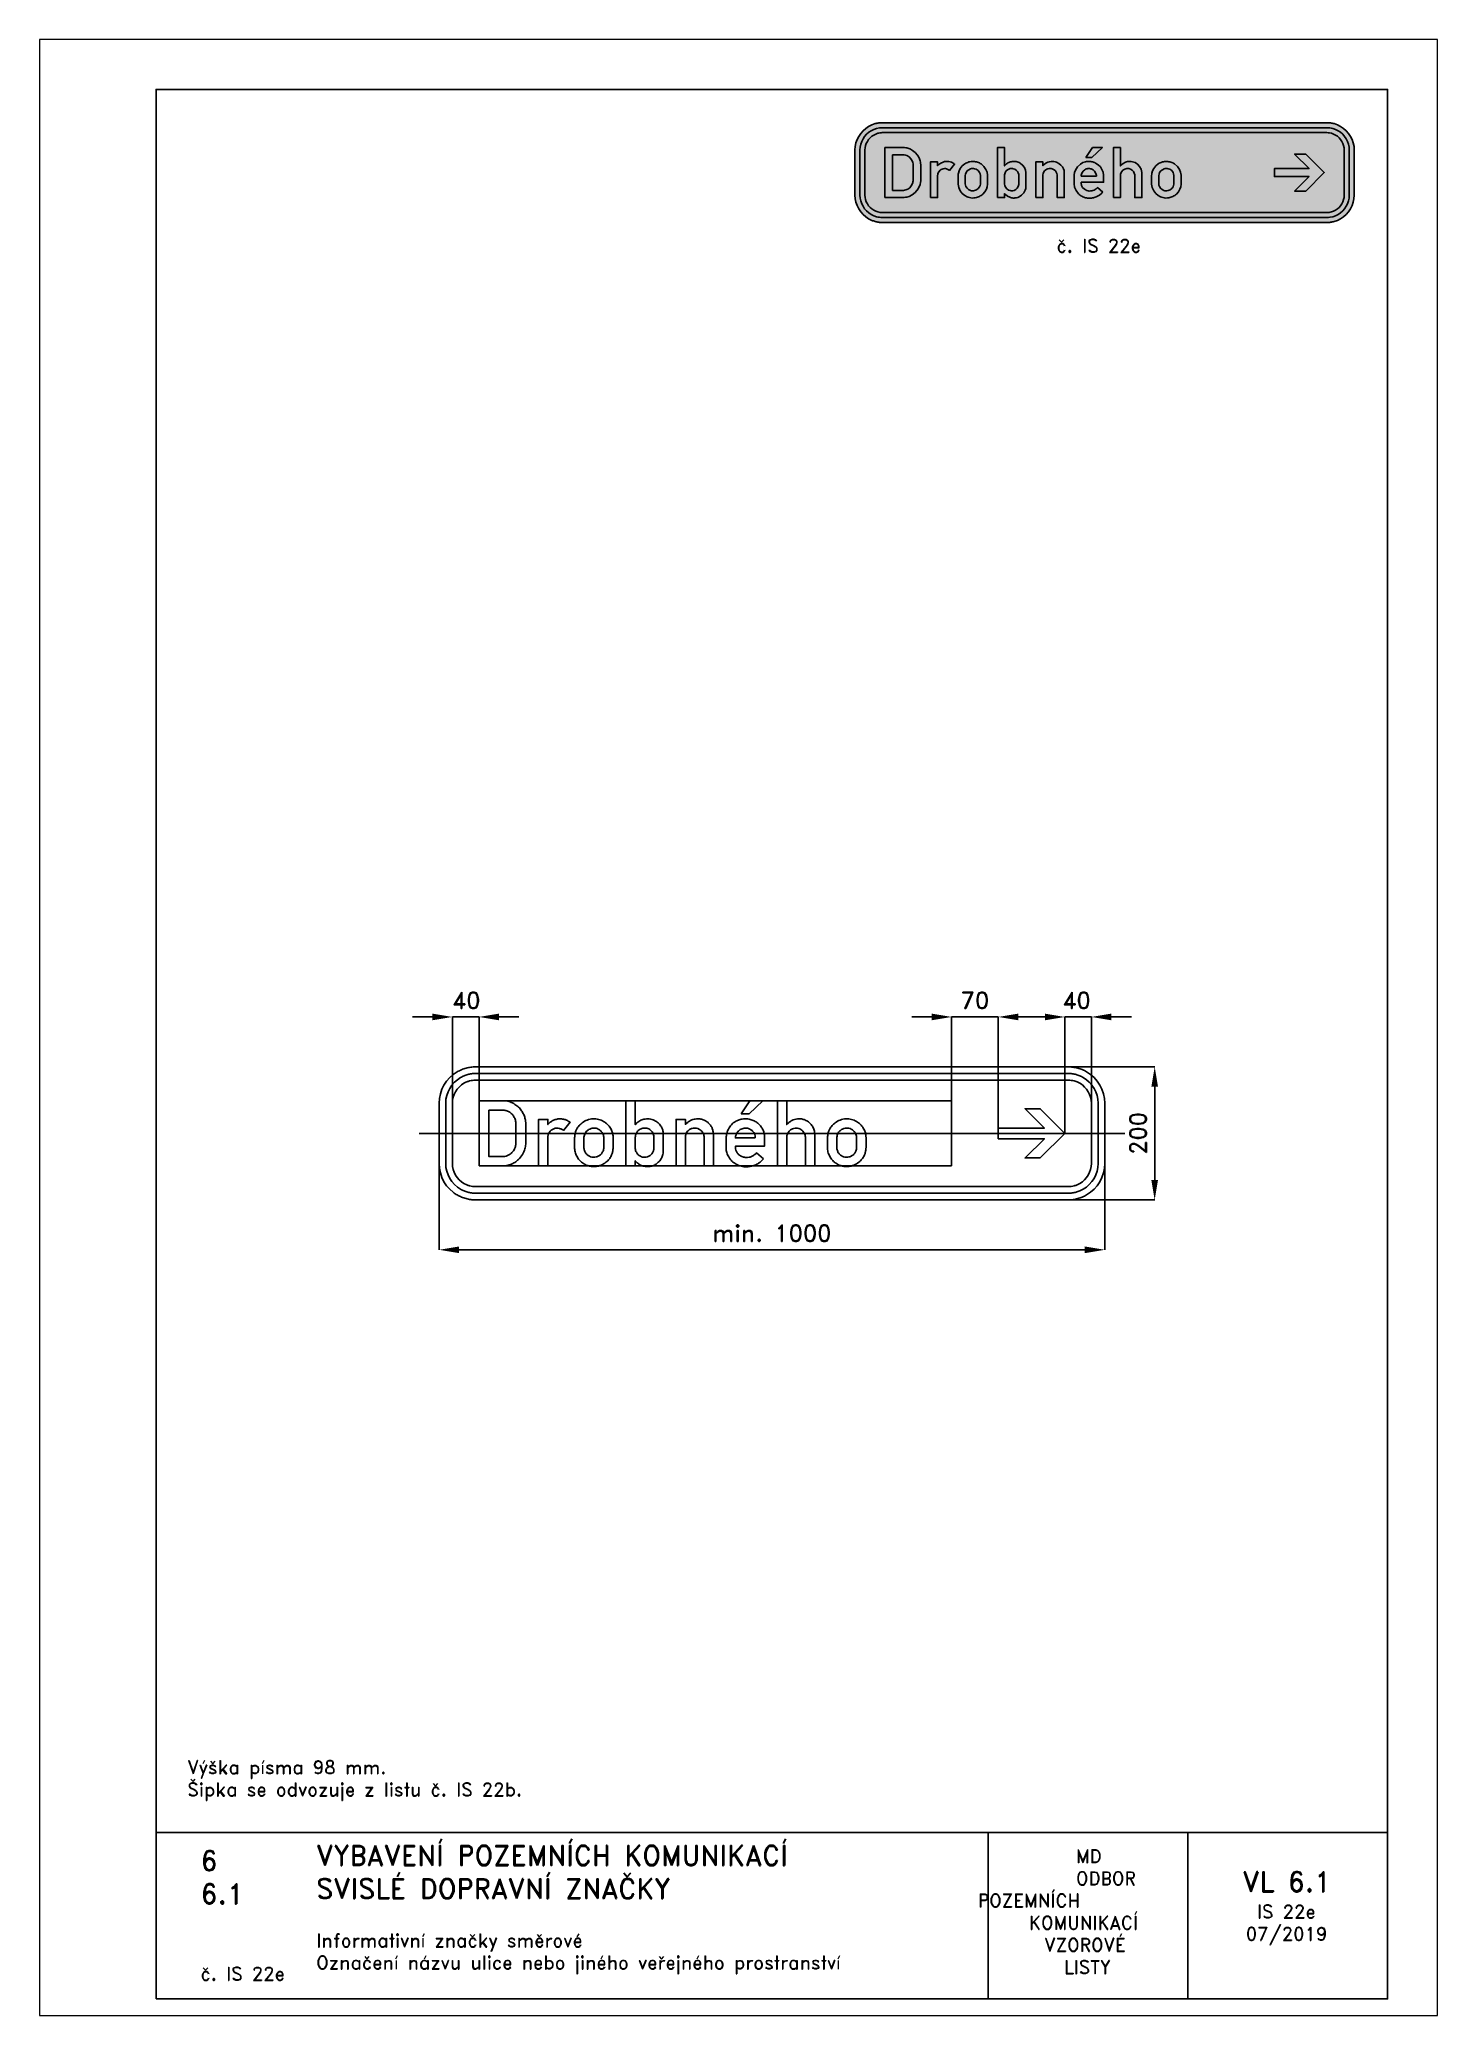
# Paper-space layout 'IS 22e' of a CAD drawing. Header units: millimetres. Extents: x 0 to 210, y 0 to 297.
# The model-space entities are those that its viewports show. They can reach past a viewport. Long polylines and large blocks are cut down to what shows.
import ezdxf

# ---------------------------------------------------------------- set-up
doc = ezdxf.new("R2010")
doc.units = ezdxf.units.MM
doc.header["$LTSCALE"] = 5
doc.linetypes.add('ČERCHOVANÁX2', pattern=[2, 1, -0.5, 0, -0.5])
doc.linetypes.add('ČÁRKOVANÁX2', pattern=[1.5, 1, -0.5])
for name, color, linetype in [('Kóty', 2, 'Continuous'), ('Rozpiska', 7, 'Continuous'), ('Značka', 7, 'Continuous')]:
    doc.layers.add(name, color=color, linetype=linetype)
doc.layers.add('Rámeček', color=6, linetype='Continuous', plot=False)
doc.styles.get("Standard").update_dxf_attribs({"font": 'romand.shx', "height": 25})
doc.dimstyles.get("Standard").update_dxf_attribs({"dimtxt": 25, "dimasz": 30, "dimexe": 0.18, "dimexo": 0.0625, "dimgap": 12.5, "dimtad": 1, "dimdec": 0, "dimzin": 0, "dimdsep": 46, "dimtxsty": 'Standard', "dimcen": 0.09, "dimadec": 0, "dimazin": 0, "dimtfac": 1, "dimtdec": 0, "dimtofl": 0, "dimtmove": 0, "dimatfit": 3, "dimfxl": 1, "dimtolj": 1, "dimtzin": 0, "dimarcsym": 0})

psp = doc.layouts.new('IS 22e')

# ---------------------------------------------------------------- texts
at = {"layer": 'Rozpiska', "color": 7, "attachment_point": 1}
for s, width, gutter_width, heights, insert, char_height in [('\\pi5.2619;č. IS 22e', 25, 75, [0], (147.5, 267.003342), 2), ('Výška písma 98 mm.\\PŠipka se odvozuje z listu č. IS 22b.{\\H2.11905x; }', 176.70669232, 100, [0], (22.202452, 38.301591), 2), ('6', 149.0421774, 100, [0], (24.169718, 24.771436), 3), ('{\\C6;VYBAVENÍ POZEMNÍCH KOMUNIKACÍ\\P}SVISLÉ DOPRAVNÍ ZNAČKY{\\H1.34524x; }', 149.0421774, 100, [0], (41.561669, 25.560725), 3), ('\\pi14.7414;{\\C6;MD\\P\\pi2.36044;}ODBOR POZEMNÍCH{\\H1.57143x; }\\P\\pi7.69378;KOMUNIKACÍ{\\H1.5x; }\\P\\pi9.97949;{\\C6;VZOROVÉ\\H1.47619x; \\H0.67742x;\\P\\pi12.93187;LISTY\\H1.26984x; }', 33.10184049, 100, [0], (140.953473, 24.94524), 2), ('\\pi1.03113;{\\H1.5x;\\C6;VL 6.1\\P\\pi3.22158;\\H0.66667x;IS 22e\\H1.66666x; \\H0.6x;\\P\\pi1.5549;07/2019\\H1.80159x; }', 16.06225437, 100, [0], (179.655062, 21.609752), 2), ('6.1', 149.0421774, 100, [0], (24.169718, 19.777345), 3), ('{\\C6;Informativní značky směrové\\P}Označení názvu ulice nebo jiného veřejného prostranství{\\H1.83333x; }', 149.0421774, 100, [0], (41.561669, 12.285052), 2), ('{\\C6;č. IS 22e}', 18.27226685, 100, [2.666667], (24.169718, 7.277566), 2)]:
    psp.add_mtext_dynamic_manual_height_columns(s, width=width, gutter_width=gutter_width, heights=heights, dxfattribs=dict(at, insert=insert, char_height=char_height))

msp = doc.modelspace()

# ---------------------------------------------------------------- texts
at = {"layer": 'Kóty', "char_height": 25, "attachment_point": 5}
for insert in [(-459.2, 200), (457.6, 200)]:
    msp.add_mtext('\\A1;40', dxfattribs=dict(at, insert=insert))

# ---------------------------------------------------------------- blocks, each defined once
blk = doc.blocks.new('*D2')
at = {"layer": 'Defpoints', "color": 0, "transparency": 16777216}
for p in [(-500, -40.5), (500, -43.7), (500, -175)]:
    blk.add_point(p, dxfattribs=at)
at = {"layer": 'Kóty', "color": 0, "lineweight": -2, "transparency": 16777216}
for p, q in [((-500, -40.6), (-500, -175.2)), ((500, -43.8), (500, -175.2)), ((-470, -175), (470, -175))]:
    blk.add_line(p, q, dxfattribs=at)
at = {"layer": 'Kóty', "color": 0, "transparency": 16777216}
for points in [[(-470, -170), (-470, -180), (-500, -175)], [(470, -170), (470, -180), (500, -175)]]:
    blk.add_solid(points, dxfattribs=at)
at = {"layer": 'Kóty', "color": 0, "transparency": 16777216, "insert": (0, -150), "char_height": 25, "attachment_point": 5}
blk.add_mtext('\\A1;min. 1000', dxfattribs=at)
blk = doc.blocks.new('*D3')
at = {"layer": 'Defpoints', "color": 0, "transparency": 16777216}
for p in [(426.8, 100), (575, 100), (445, -100)]:
    blk.add_point(p, dxfattribs=at)
at = {"layer": 'Kóty', "color": 0, "lineweight": -2, "transparency": 16777216}
for p, q in [((426.9, 100), (575.2, 100)), ((575, -70), (575, 70)), ((445.1, -100), (575.2, -100))]:
    blk.add_line(p, q, dxfattribs=at)
at = {"layer": 'Kóty', "color": 0, "transparency": 16777216}
for points in [[(570, 70), (580, 70), (575, 100)], [(570, -70), (580, -70), (575, -100)]]:
    blk.add_solid(points, dxfattribs=at)
at = {"layer": 'Kóty', "color": 0, "transparency": 16777216, "insert": (550, 0), "char_height": 25, "attachment_point": 5, "rotation": 90}
blk.add_mtext('\\A1;200', dxfattribs=at)
blk = doc.blocks.new('*D4')
at = {"layer": 'Defpoints', "color": 0, "transparency": 16777216}
for p in [(270, 175), (270, 49), (340, 8)]:
    blk.add_point(p, dxfattribs=at)
at = {"layer": 'Kóty', "color": 0, "lineweight": -2, "transparency": 16777216}
for p, q in [((240, 175), (210, 175)), ((270, 49.0625), (270, 175.18)), ((340, 8.0625), (340, 175.18)), ((370, 175), (400, 175))]:
    blk.add_line(p, q, dxfattribs=at)
at = {"layer": 'Kóty', "color": 0, "transparency": 16777216}
for points in [[(240, 180), (240, 170), (270, 175)], [(370, 180), (370, 170), (340, 175)]]:
    blk.add_solid(points, dxfattribs=at)
at = {"layer": 'Kóty', "color": 0, "transparency": 16777216, "insert": (305, 200), "char_height": 25, "attachment_point": 5}
blk.add_mtext('\\A1;70', dxfattribs=at)

# ---------------------------------------------------------------- dimensions: what is measured, and where the dimension line sits
at = {"layer": 'Kóty'}
dim = msp.add_linear_dim(base=(270, 175), p1=(340, 8), p2=(270, 49), dimstyle='Standard', dxfattribs=at)
dim.commit()
dim.dimension.update_dxf_attribs({"geometry": '*D4', "text_midpoint": (305, 200)})
dim = msp.add_linear_dim(base=(575, 100), p1=(445, -100), p2=(426.8, 100), angle=90, dimstyle='Standard', dxfattribs=at)
dim.commit()
dim.dimension.update_dxf_attribs({"geometry": '*D3', "text_midpoint": (550, 0)})
dim = msp.add_linear_dim(base=(500, -175), p1=(-500, -40.5), p2=(500, -43.7), text='min. 1000', dimstyle='Standard', dxfattribs=at)
dim.commit()
dim.dimension.update_dxf_attribs({"geometry": '*D2', "text_midpoint": (0, -150)})

# ---------------------------------------------------------------- linework, layer by layer
at = {"layer": 'Kóty'}
for p, q in [((-540, 175), (-510, 175)), ((-480, 21.1), (-480, 175.2)), ((-440, 49.1), (-440, 175.2)), ((-410, 175), (-380, 175)), ((410, 175), (380, 175)), ((440, 0.1), (440, 175.2)), ((480, 25.2), (480, 175.2)), ((510, 175), (540, 175))]:
    msp.add_line(p, q, dxfattribs=at)
for points in [[(-480, 175), (-440, 175)], [(270, 175), (340, 175)], [(440, 175), (480, 175)]]:
    msp.add_lwpolyline(points, dxfattribs=at)
for points in [[(-510, 180), (-510, 170), (-480, 175)], [(-410, 180), (-410, 170), (-440, 175)], [(410, 180), (410, 170), (440, 175)], [(510, 180), (510, 170), (480, 175)]]:
    msp.add_solid(points, dxfattribs=at)
at = {"layer": 'Značka', "color": 5}
for points in [[(-445, -100), (-445.2, -100), (-445.4, -100, -0.032183), (-452.5, -99.5, -0.035454), (-459.5, -98.1, -0.036275), (-466.3, -95.8, -0.034433), (-472.6, -92.6, -0.03373), (-478.6, -88.6), (-483.9, -83.9), (-488.6, -78.6), (-492.6, -72.6), (-495.8, -66.3), (-498.1, -59.5), (-499.5, -52.5), (-500, -45.4), (-500, -45.2), (-500, -45), (-500, 45), (-500, 45.2), (-500, 45.4), (-499.5, 52.5), (-498.1, 59.5), (-495.8, 66.3), (-492.6, 72.6), (-488.6, 78.6), (-483.9, 83.9), (-478.6, 88.6, -0.034227), (-472.6, 92.6, -0.034061), (-466.3, 95.7, -0.033424), (-459.5, 98.1, -0.034124), (-452.5, 99.5, -0.036745), (-445.4, 100), (-445.2, 100), (-445, 100), (445, 100), (445.2, 100), (445.4, 100, -0.032177), (452.5, 99.5, -0.035434), (459.5, 98.1, -0.036231), (466.3, 95.8, -0.034387), (472.6, 92.6), (478.6, 88.6), (483.9, 83.9), (488.6, 78.6), (492.6, 72.6), (495.8, 66.3), (498.1, 59.5), (499.5, 52.5), (500, 45.4), (500, 45.2), (500, 45), (500, -45), (500, -45.2), (500, -45.4), (499.5, -52.5), (498.1, -59.5), (495.8, -66.3), (492.6, -72.6), (488.6, -78.6), (483.9, -83.9), (478.6, -88.6), (472.6, -92.6, -0.034074), (466.3, -95.7, -0.033398), (459.5, -98.1, -0.034121), (452.5, -99.5, -0.036746), (445.4, -100), (445.2, -100), (445, -100), (-445, -100)], [(-445, -90), (-445.2, -90), (-445.3, -90, -0.03218), (-451.2, -89.6, -0.035441), (-456.9, -88.4, -0.036275), (-462.4, -86.5, -0.034405), (-467.6, -83.9), (-472.4, -80.7), (-476.8, -76.8), (-480.7, -72.5), (-483.9, -67.6), (-486.5, -62.4), (-488.4, -56.9), (-489.6, -51.2), (-490, -45.4), (-490, -45.2), (-490, -45), (-490, 45), (-490, 45.2), (-490, 45.4), (-489.6, 51.2), (-488.4, 56.9), (-486.5, 62.4), (-483.9, 67.6), (-480.7, 72.5), (-476.8, 76.8), (-472.4, 80.7), (-467.6, 83.9, -0.034043), (-462.4, 86.5, -0.03341), (-456.9, 88.4, -0.034119), (-451.2, 89.6, -0.036742), (-445.3, 90), (-445.2, 90), (-445, 90), (445, 90), (445.2, 90), (445.4, 90, -0.032169), (451.2, 89.6, -0.035423), (456.9, 88.4, -0.036263), (462.4, 86.5, -0.034405), (467.6, 83.9), (472.4, 80.7), (476.8, 76.8), (480.7, 72.5), (483.9, 67.6), (486.5, 62.4), (488.4, 56.9), (489.6, 51.2), (490, 45.4), (490, 45.2), (490, 45), (490, -45), (490, -45.2), (490, -45.4), (489.6, -51.2), (488.4, -56.9), (486.5, -62.4), (483.9, -67.6), (480.7, -72.5), (476.8, -76.8), (472.4, -80.7), (467.6, -83.9), (462.4, -86.5, -0.033403), (456.9, -88.4, -0.034116), (451.2, -89.6, -0.036749), (445.4, -90), (445.2, -90), (445, -90), (-445, -90)], [(-445, -80), (445, -80), (445.1, -80), (445.3, -80, 0.032169), (449.8, -79.7, 0.035452), (454.2, -78.8, 0.036304), (458.5, -77.3), (462.6, -75.3), (466.4, -72.8), (469.8, -69.7), (472.8, -66.4), (475.3, -62.6), (477.3, -58.5), (478.8, -54.2), (479.7, -49.8), (480, -45.3), (480, -45.1), (480, -45), (480, 45), (480, 45.1), (480, 45.3), (479.7, 49.8), (478.8, 54.2), (477.3, 58.5), (475.3, 62.6), (472.8, 66.4), (469.8, 69.7), (466.4, 72.8), (462.6, 75.3), (458.5, 77.3), (454.2, 78.8, 0.034146), (449.8, 79.7, 0.03675), (445.3, 80), (445.1, 80), (445, 80), (-445, 80), (-445.1, 80), (-445.3, 80, 0.032182), (-449.8, 79.7, 0.035448), (-454.2, 78.8, 0.036258), (-458.5, 77.3, 0.034413), (-462.6, 75.3), (-466.3, 72.8), (-469.8, 69.7), (-472.8, 66.4), (-475.3, 62.6), (-477.3, 58.5), (-478.8, 54.2), (-479.7, 49.8), (-480, 45.3), (-480, 45.1), (-480, 45), (-480, -45), (-480, -45.1), (-480, -45.3), (-479.7, -49.8), (-478.8, -54.2), (-477.3, -58.5), (-475.3, -62.6), (-472.8, -66.4), (-469.8, -69.7), (-466.3, -72.8), (-462.6, -75.3), (-458.5, -77.3, 0.033426), (-454.2, -78.8, 0.03412), (-449.8, -79.7, 0.036748), (-445.3, -80), (-445.1, -80), (-445, -80)], [(-440, -49), (-440, 49), (-403.7, 49, -0.002955), (-402.5, 49, -0.008866), (-401.4, 49, -0.074826), (-393.4, 47.4, -0.064095), (-386, 43.6, -0.05201), (-380.6, 39.4, -0.052248), (-376.1, 34.1, -0.0463), (-373, 28.7, -0.045159), (-371, 22.8, -0.019266), (-370.4, 20.2, -0.018601), (-370, 17.6), (-369.9, 17), (-369.8, 16.4), (-369.8, -15.4), (-369.8, -15.9), (-369.8, -16.3, -0.035139), (-370.2, -19.8, -0.027883), (-371, -23.2, -0.067), (-374.8, -31.9, -0.07401), (-380.9, -39.3, -0.055398), (-386.3, -43.6, -0.04934), (-392.6, -46.7, -0.035151), (-397.2, -48.1, -0.041158), (-402, -48.9, -0.006182), (-402.9, -48.9), (-403.8, -49), (-440, -49)], [(-425.1, 35), (-425.1, -34.9), (-404.9, -34.9), (-404.1, -34.9, 0.009049), (-403.4, -34.9, 0.064934), (-399.3, -34.1, 0.055474), (-395.3, -32.4, 0.060183), (-391.4, -29.7, 0.064204), (-388.3, -26, 0.046771), (-386.5, -23, 0.042303), (-385.3, -19.6, 0.021158), (-385, -18.1, 0.026455), (-384.8, -16.5, 0.006517), (-384.7, -16), (-384.7, -15.5), (-384.7, 15.8), (-384.7, 16.4, 0.005185), (-384.8, 16.9, 0.038441), (-385.4, 19.9, 0.037922), (-386.4, 22.8, 0.064349), (-389, 27.2, 0.066856), (-392.7, 30.9, 0.069128), (-397.1, 33.5, 0.078393), (-402, 34.8, 0.012507), (-403, 34.9, 0.004175), (-403.9, 35), (-425.1, 35)], [(-219.3, -49), (-219.3, 49), (-205.2, 49), (-205.2, 13.2, -0.005805), (-204, 14.6, -0.017448), (-202.7, 15.9, -0.081037), (-197.1, 19.7, -0.076917), (-190.5, 21.6, -0.089546), (-182.3, 21.5, -0.091542), (-174.8, 18.6, -0.072221), (-169.8, 14.8, -0.069708), (-166.1, 9.7, -0.057139), (-164.1, 5, -0.059775), (-163.2, 0, -0.005496), (-163.2, -0.6), (-163.2, -1.2), (-163.2, -27.2), (-163.2, -27.7, -0.00492), (-163.2, -28.3, -0.037945), (-163.7, -31.5, -0.035665), (-164.7, -34.6, -0.06549), (-167.6, -40, -0.069262), (-171.9, -44.5, -0.063687), (-176.5, -47.6, -0.062077), (-181.7, -49.4, -0.072963), (-188.3, -49.9, -0.074014), (-194.8, -48.6, -0.058346), (-199.4, -46.4, -0.062375), (-203.3, -43.3, -0.01454), (-204.3, -42.2, -0.004846), (-205.2, -41.1), (-205.2, -49), (-219.3, -49)], [(8.3, -49), (8.3, 49), (22.3, 49), (22.3, 13.2, -0.002784), (23.2, 14.2, -0.008319), (24.2, 15.1, -0.044786), (27.9, 18.1, -0.056615), (32.1, 20.3, -0.052881), (36.2, 21.5, -0.046625), (40.5, 21.9, -0.056539), (45.8, 21.4, -0.060834), (50.9, 19.6, -0.068018), (55.9, 16.4, -0.064906), (59.9, 12, -0.068702), (62.9, 6.5, -0.077207), (64.2, 0.5, -0.006467), (64.3, -0.2), (64.3, -0.8), (64.3, -49), (50.3, -49), (50.3, -5.7), (50.3, -5.2, 0.008037), (50.2, -4.6, 0.064635), (49.4, -1.1, 0.068196), (47.7, 2, 0.072985), (45.1, 4.8, 0.070437), (41.9, 6.7, 0.067405), (38.5, 7.7, 0.06862), (34.9, 7.8, 0.07916), (30.8, 6.8, 0.078224), (27.2, 4.6, 0.069017), (24.8, 1.9, 0.074947), (23.2, -1.3, 0.037485), (22.6, -3.1, 0.025768), (22.4, -5.1), (22.4, -5.3), (22.3, -5.6), (22.3, -49), (8.3, -49)], [(-350.6, -49), (-350.6, 21), (-336.5, 21), (-336.5, 13.3, -0.005354), (-335.4, 14.5, -0.01609), (-334.2, 15.8, -0.059421), (-330.1, 18.7, -0.056252), (-325.5, 20.7, -0.061468), (-320, 21.8, -0.062527), (-314.5, 21.5, -0.056643), (-309.5, 20.2, -0.054491), (-305, 17.8, -0.008088), (-304.2, 17.3), (-303.3, 16.7), (-313.3, 4.4, 0.005145), (-314.2, 5.1, 0.015386), (-315.2, 5.7, 0.073531), (-319.1, 7.4, 0.081605), (-323.3, 7.9, 0.089312), (-327.7, 7, 0.08766), (-331.6, 4.7, 0.074687), (-334.2, 1.8, 0.069775), (-335.9, -1.7, 0.028077), (-336.3, -3.1, 0.034203), (-336.5, -4.4, 0.01011), (-336.5, -4.9), (-336.5, -5.5), (-336.5, -49), (-350.6, -49)], [(-296.4, -6.1), (-296.4, -5.9), (-296.3, -5.6, -0.009089), (-296.1, -3.3, -0.020093), (-295.7, -1, -0.048103), (-294.4, 3.6, -0.043503), (-292.3, 7.8, -0.05767), (-288.4, 12.9, -0.06015), (-283.5, 17, -0.082226), (-275.3, 20.8, -0.081682), (-266.3, 21.8, -0.073888), (-258.4, 20.4, -0.073157), (-251.2, 16.9, -0.065874), (-245.8, 12.2, -0.066342), (-241.7, 6.2, -0.054203), (-239.5, 0.7, -0.053674), (-238.6, -5.1), (-238.5, -5.6), (-238.5, -6.2), (-238.5, -21.8), (-238.5, -22.3), (-238.6, -22.9, -0.029467), (-239.4, -27.7, -0.044489), (-240.9, -32.3, -0.061001), (-243.7, -37.6, -0.055879), (-247.8, -42.1, -0.073946), (-254.7, -46.9, -0.075291), (-262.7, -49.5, -0.05346), (-268.4, -50, -0.055214), (-274, -49.2, -0.049321), (-278.9, -47.6, -0.04569), (-283.4, -45, -0.054782), (-288.3, -41, -0.056329), (-292.2, -36, -0.064931), (-295.2, -29.5, -0.072649), (-296.4, -22.5), (-296.4, -22), (-296.4, -21.6), (-296.4, -6.1)], [(-282.4, -6.6), (-282.4, -21.2), (-282.4, -21.6), (-282.3, -22, 0.04895), (-282, -24.6, 0.048736), (-281.1, -27.2, 0.07394), (-278.9, -30.7, 0.075989), (-275.8, -33.4, 0.072364), (-272.3, -35.1, 0.069474), (-268.4, -35.8, 0.074515), (-264.1, -35.4, 0.073735), (-260.1, -33.8, 0.072975), (-256.7, -31.3, 0.076363), (-254.3, -27.9, 0.051036), (-253.2, -25.3, 0.04894), (-252.6, -22.6, 0.00531), (-252.6, -22.2), (-252.5, -21.8), (-252.5, -6.2), (-252.6, -5.8), (-252.6, -5.4, 0.04566), (-253.2, -2.6, 0.050975), (-254.3, 0.1, 0.081493), (-257.1, 3.8, 0.083328), (-260.8, 6.4, 0.067581), (-264.2, 7.6, 0.064269), (-267.9, 7.9, 0.068125), (-271.7, 7.3, 0.068991), (-275.3, 5.6, 0.070495), (-278.4, 3.1, 0.073287), (-280.7, -0.1, 0.052039), (-281.7, -2.8, 0.044965), (-282.3, -5.7, 0.004794), (-282.3, -6.1), (-282.4, -6.6)], [(-205.2, -6), (-205.2, -22.2), (-205.2, -22.5), (-205.2, -22.9, 0.058666), (-204.7, -25.7, 0.055578), (-203.6, -28.4, 0.079362), (-201, -31.8, 0.083147), (-197.6, -34.3, 0.069286), (-194.3, -35.5, 0.065166), (-190.8, -35.8, 0.07621), (-186.7, -35.1, 0.081495), (-183, -33.1, 0.071361), (-180.3, -30.6, 0.064217), (-178.4, -27.4, 0.038668), (-177.7, -25.4, 0.044504), (-177.3, -23.4, 0.006607), (-177.2, -23), (-177.2, -22.6), (-177.2, -5.2, 0.003812), (-177.3, -4.6, 0.011441), (-177.3, -3.9, 0.068407), (-178.2, -0.7, 0.06224), (-179.8, 2.1, 0.064645), (-182.2, 4.7, 0.064906), (-185.1, 6.6, 0.059368), (-188.1, 7.6, 0.062536), (-191.2, 8, 0.05436), (-193.9, 7.7, 0.047873), (-196.6, 6.8, 0.056059), (-199.4, 5.3, 0.067217), (-201.8, 3.1, 0.047198), (-203.1, 1.3, 0.037934), (-204.1, -0.7, 0.033193), (-204.7, -2.6, 0.040642), (-205.1, -4.6, 0.012478), (-205.2, -5.3, 0.00415), (-205.2, -6)], [(-144, -49), (-144, 21), (-130, 21), (-130, 13.4, -0.00418), (-128.7, 14.7, -0.012495), (-127.3, 15.9, -0.040691), (-124, 18.5, -0.050799), (-120.4, 20.3, -0.044302), (-117, 21.3, -0.036433), (-113.5, 21.8, -0.051724), (-108.3, 21.7, -0.059755), (-103.2, 20.4, -0.060327), (-98.6, 18.2, -0.057509), (-94.6, 14.9, -0.051898), (-91.7, 11.2, -0.051165), (-89.5, 7, -0.036506), (-88.5, 4, -0.040104), (-88, 0.8, -0.006778), (-87.9, 0.1), (-87.9, -0.6), (-87.9, -49), (-102, -49), (-102, -5.8), (-101.9, -5.3, 0.011855), (-101.9, -4.7, 0.073045), (-102.5, -1.9, 0.052711), (-103.7, 0.8, 0.052274), (-105.5, 3.3, 0.060048), (-107.8, 5.4, 0.079396), (-111.5, 7.3, 0.076883), (-115.6, 8, 0.082172), (-120, 7.5, 0.086092), (-123.9, 5.6, 0.070239), (-126.6, 3.2, 0.063113), (-128.6, 0.2, 0.045342), (-129.5, -2.1, 0.0557), (-129.9, -4.4, 0.008411), (-129.9, -4.9), (-130, -5.3), (-130, -49), (-144, -49)], [(-12.5, -38.4, -0.002695), (-13.4, -39.4, -0.008081), (-14.4, -40.4, -0.045823), (-18.9, -44.2, -0.046326), (-24, -47.1, -0.057683), (-30.8, -49.4, -0.056156), (-38.1, -50.2, -0.062983), (-46.1, -49.4, -0.071136), (-53.5, -46.5, -0.073604), (-60, -41.7, -0.068187), (-64.9, -35.3, -0.062724), (-67.8, -28.9, -0.079565), (-68.7, -22.2, -0.005009), (-68.7, -21.6), (-68.7, -21.1), (-68.7, -6), (-68.6, -5.4), (-68.6, -4.7, -0.031631), (-67.7, 0, -0.042634), (-66.2, 4.6, -0.074802), (-62.2, 11.4, -0.075595), (-56.4, 16.8, -0.053414), (-51.6, 19.5, -0.049384), (-46.4, 21.2, -0.060563), (-39.4, 21.9, -0.063991), (-32.5, 21, -0.058851), (-26.5, 18.8, -0.056374), (-21.3, 15.3, -0.052444), (-17.2, 11.2, -0.056929), (-14, 6.4, -0.054705), (-11.9, 0.9, -0.044547), (-11, -4.9), (-10.9, -5.4), (-10.9, -6), (-10.9, -19.2), (-54.6, -19.2, 0.003687), (-54.7, -20.1, 0.011002), (-54.7, -21.1, 0.065025), (-54, -25.2, 0.077929), (-52.2, -29, 0.098997), (-48.5, -32.9, 0.081464), (-43.7, -35.3, 0.070359), (-38.9, -36.2, 0.067887), (-34, -35.8, 0.063561), (-29.5, -34.3, 0.066285), (-25.6, -31.7, 0.019644), (-24.3, -30.5, 0.006553), (-23.1, -29.3), (-12.5, -38.4)], [(-24.9, -6.9, 0.008287), (-25.1, -5.3, 0.024979), (-25.3, -3.6, 0.067223), (-26.4, -0.2, 0.065187), (-28.5, 2.8, 0.074787), (-31.5, 5.5, 0.075283), (-35.2, 7.2, 0.108611), (-41.6, 7.8, 0.11325), (-47.5, 5.7, 0.086985), (-51.1, 2.7, 0.078971), (-53.5, -1.3, 0.038505), (-54.2, -3.3, 0.045047), (-54.6, -5.4, 0.013365), (-54.6, -6.2, 0.00444), (-54.7, -6.9), (-24.9, -6.9)], [(83.5, -6.1), (83.5, -5.9), (83.5, -5.6, -0.009089), (83.8, -3.3, -0.020093), (84.1, -1, -0.048103), (85.5, 3.6, -0.043503), (87.6, 7.8, -0.05767), (91.5, 12.9, -0.06015), (96.4, 17, -0.082226), (104.6, 20.8, -0.081682), (113.5, 21.8, -0.073888), (121.5, 20.4, -0.073157), (128.7, 16.9, -0.065874), (134.1, 12.2, -0.066342), (138.2, 6.2, -0.054203), (140.4, 0.7, -0.053674), (141.3, -5.1), (141.4, -5.6), (141.4, -6.2), (141.4, -21.8), (141.3, -22.3), (141.3, -22.9, -0.029467), (140.5, -27.7, -0.044489), (139, -32.3, -0.061001), (136.1, -37.6, -0.055879), (132.1, -42.1, -0.073946), (125.2, -46.9, -0.075291), (117.2, -49.5, -0.05346), (111.5, -50, -0.055214), (105.9, -49.2, -0.049321), (101, -47.6, -0.04569), (96.4, -45, -0.054782), (91.6, -41, -0.056329), (87.7, -36, -0.064931), (84.7, -29.5, -0.072649), (83.5, -22.5), (83.5, -22), (83.5, -21.6), (83.5, -6.1)], [(97.5, -6.6), (97.5, -21.2), (97.5, -21.6), (97.5, -22, 0.04895), (97.9, -24.6, 0.048736), (98.8, -27.2, 0.07394), (101, -30.7, 0.075989), (104.1, -33.4, 0.072364), (107.6, -35.1, 0.069474), (111.5, -35.8, 0.074515), (115.8, -35.4, 0.073735), (119.8, -33.8, 0.072975), (123.1, -31.3, 0.076363), (125.6, -27.9, 0.051036), (126.7, -25.3, 0.04894), (127.3, -22.6, 0.00531), (127.3, -22.2), (127.3, -21.8), (127.3, -6.2), (127.3, -5.8), (127.3, -5.4, 0.04566), (126.7, -2.6, 0.050975), (125.5, 0.1, 0.081493), (122.8, 3.8, 0.083328), (119.1, 6.4, 0.067581), (115.6, 7.6, 0.064269), (112, 7.9, 0.068125), (108.1, 7.3, 0.068991), (104.6, 5.6, 0.070495), (101.5, 3.1, 0.073287), (99.2, -0.1, 0.052039), (98.1, -2.8, 0.044965), (97.6, -5.7, 0.004794), (97.6, -6.1), (97.5, -6.6)]]:
    msp.add_lwpolyline(points, format="xyb", dxfattribs=at)
at = {"layer": 'Značka', "color": 6, "linetype": 'ČÁRKOVANÁX2', "ltscale": 2.5}
msp.add_lwpolyline([(-440, -49), (-440, 49), (270, 49), (270, -49), (-440, -49)], dxfattribs=at)
at = {"layer": 'Značka', "color": 5}
for points in [[(-46.2, 29.5), (-34.3, 29.5), (-13.8, 48.8), (-33.1, 48.8), (-46.2, 29.5)], [(403, -37), (440, 0), (403, 37), (380.4, 37), (409.4, 8), (340, 8), (340, -8), (409.4, -8), (380.4, -37), (403, -37)]]:
    msp.add_lwpolyline(points, dxfattribs=at)
at = {"layer": 'Značka', "color": 6, "linetype": 'ČERCHOVANÁX2', "ltscale": 5}
msp.add_lwpolyline([(-530, 0), (530, 0)], dxfattribs=at)

msp.set_redraw_order([(e.dxf.handle, doc.entitydb.next_handle()) for e in msp.query("TEXT MTEXT ATTDEF DIMENSION ARC_DIMENSION")])  # texts and dimensions are drawn at this point

# ---------------------------------------------------------------- hatches: boundary and pattern name
at = {"layer": 'Značka'}
h = psp.add_hatch(color=10, dxfattribs=at)
h.dxf.hatch_style = 1
edge = h.paths.add_edge_path()
edge.add_line((126.625, 269.5), (126.6085, 269.500075))
edge.add_line((126.6085, 269.500075), (126.59275, 269.50015))
edge.add_arc((126.615764, 273.651132), 4.151046, 262.30931384, 269.68234028, ccw=False)
edge.add_arc((126.564752, 273.280378), 3.7768, 254.20545784, 262.32353136, ccw=False)
edge.add_arc((126.462406, 273.218503), 3.690307, 247.16876614, 255.47310956, ccw=False)
edge.add_line((125.0305, 269.817325), (124.5535, 270.058075))
edge.add_line((124.5535, 270.058075), (124.10875, 270.354475))
edge.add_line((124.10875, 270.354475), (123.70825, 270.708175))
edge.add_line((123.70825, 270.708175), (123.35425, 271.10845))
edge.add_line((123.35425, 271.10845), (123.058, 271.553125))
edge.add_line((123.058, 271.553125), (122.81875, 272.03065))
edge.add_line((122.81875, 272.03065), (122.64625, 272.536525))
edge.add_line((122.64625, 272.536525), (122.536, 273.06025))
edge.add_line((122.536, 273.06025), (122.5, 273.5926))
edge.add_line((122.5, 273.5926), (122.5, 273.6088))
edge.add_line((122.5, 273.6088), (122.5, 273.625))
edge.add_line((122.5, 273.625), (122.5, 280.375))
edge.add_line((122.5, 280.375), (122.5, 280.3912))
edge.add_line((122.5, 280.3912), (122.5, 280.4074))
edge.add_line((122.5, 280.4074), (122.5375, 280.94005))
edge.add_line((122.5375, 280.94005), (122.64625, 281.463475))
edge.add_line((122.64625, 281.463475), (122.81725, 281.96965))
edge.add_line((122.81725, 281.96965), (123.058, 282.446875))
edge.add_line((123.058, 282.446875), (123.35425, 282.8914))
edge.add_line((123.35425, 282.8914), (123.70825, 283.291825))
edge.add_line((123.70825, 283.291825), (124.10875, 283.645825))
edge.add_line((124.10875, 283.645825), (124.5535, 283.941925))
edge.add_line((124.5535, 283.941925), (125.0305, 284.18095))
edge.add_line((125.0305, 284.18095), (125.53675, 284.353825))
edge.add_arc((126.607143, 280.579841), 3.922843, 98.01384593, 105.83461624, ccw=False)
edge.add_arc((126.567442, 280.865434), 3.634504, 89.60103282, 98.02176076, ccw=False)
edge.add_line((126.59275, 284.49985), (126.6085, 284.499925))
edge.add_line((126.6085, 284.499925), (126.625, 284.5))
edge.add_line((126.625, 284.5), (193.375, 284.5))
edge.add_line((193.375, 284.5), (193.3915, 284.499925))
edge.add_line((193.3915, 284.499925), (193.40725, 284.49985))
edge.add_arc((193.384236, 280.348868), 4.151046, 82.30931384, 89.68234028, ccw=False)
edge.add_arc((193.435294, 280.719841), 3.776577, 74.2052175, 82.3237717, ccw=False)
edge.add_line((194.46325, 284.353825), (194.9695, 284.182675))
edge.add_line((194.9695, 284.182675), (195.4465, 283.941925))
edge.add_line((195.4465, 283.941925), (195.89125, 283.645525))
edge.add_line((195.89125, 283.645525), (196.29175, 283.291825))
edge.add_line((196.29175, 283.291825), (196.64575, 282.89155))
edge.add_line((196.64575, 282.89155), (196.942, 282.446875))
edge.add_line((196.942, 282.446875), (197.18125, 281.96935))
edge.add_line((197.18125, 281.96935), (197.35375, 281.463475))
edge.add_line((197.35375, 281.463475), (197.464, 280.93975))
edge.add_line((197.464, 280.93975), (197.5, 280.4074))
edge.add_line((197.5, 280.4074), (197.5, 280.3912))
edge.add_line((197.5, 280.3912), (197.5, 280.375))
edge.add_line((197.5, 280.375), (197.5, 273.625))
edge.add_line((197.5, 273.625), (197.5, 273.6088))
edge.add_line((197.5, 273.6088), (197.5, 273.5926))
edge.add_line((197.5, 273.5926), (197.4625, 273.05995))
edge.add_line((197.4625, 273.05995), (197.35375, 272.536525))
edge.add_line((197.35375, 272.536525), (197.18275, 272.03035))
edge.add_line((197.18275, 272.03035), (196.942, 271.553125))
edge.add_line((196.942, 271.553125), (196.64575, 271.1086))
edge.add_line((196.64575, 271.1086), (196.29175, 270.708175))
edge.add_line((196.29175, 270.708175), (195.89125, 270.354175))
edge.add_line((195.89125, 270.354175), (195.4465, 270.058075))
edge.add_line((195.4465, 270.058075), (194.9695, 269.81905))
edge.add_line((194.9695, 269.81905), (194.46325, 269.646175))
edge.add_arc((193.392857, 273.420159), 3.922843, 278.01384593, 285.83461624, ccw=False)
edge.add_arc((193.432543, 273.134783), 3.634721, 269.60128458, 278.02150899, ccw=False)
edge.add_line((193.40725, 269.50015), (193.3915, 269.500075))
edge.add_line((193.3915, 269.500075), (193.375, 269.5))
edge.add_line((193.375, 269.5), (126.625, 269.5))
h = psp.add_hatch(color=255, dxfattribs=at)
h.dxf.hatch_style = 1
edge = h.paths.add_edge_path(flags=16)
edge.add_line((126.625, 271), (193.375, 271))
edge.add_line((193.375, 271), (193.3855, 271))
edge.add_line((193.3855, 271), (193.39525, 271.000075))
edge.add_arc((193.380347, 273.641303), 2.64127, 270.32328216, 277.70020068)
edge.add_arc((193.414357, 273.407792), 2.405309, 277.64266476, 285.76842917)
edge.add_line((194.068, 271.093), (194.38975, 271.201975))
edge.add_line((194.38975, 271.201975), (194.6935, 271.355125))
edge.add_line((194.6935, 271.355125), (194.97625, 271.54375))
edge.add_line((194.97625, 271.54375), (195.23125, 271.768825))
edge.add_line((195.23125, 271.768825), (195.45625, 272.0236))
edge.add_line((195.45625, 272.0236), (195.6445, 272.306575))
edge.add_line((195.6445, 272.306575), (195.79675, 272.6104))
edge.add_line((195.79675, 272.6104), (195.907, 272.9323))
edge.add_line((195.907, 272.9323), (195.9775, 273.2656))
edge.add_line((195.9775, 273.2656), (196, 273.604375))
edge.add_line((196, 273.604375), (196, 273.614725))
edge.add_line((196, 273.614725), (196, 273.625))
edge.add_line((196, 273.625), (196, 280.375))
edge.add_line((196, 280.375), (196, 280.385275))
edge.add_line((196, 280.385275), (196, 280.395625))
edge.add_line((196, 280.395625), (195.976, 280.73455))
edge.add_line((195.976, 280.73455), (195.907, 281.0677))
edge.add_line((195.907, 281.0677), (195.79825, 281.389825))
edge.add_line((195.79825, 281.389825), (195.6445, 281.693425))
edge.add_line((195.6445, 281.693425), (195.45625, 281.976325))
edge.add_line((195.45625, 281.976325), (195.23125, 282.231175))
edge.add_line((195.23125, 282.231175), (194.97625, 282.456475))
edge.add_line((194.97625, 282.456475), (194.6935, 282.644875))
edge.add_line((194.6935, 282.644875), (194.38975, 282.796975))
edge.add_line((194.38975, 282.796975), (194.068, 282.907))
edge.add_line((194.068, 282.907), (193.73425, 282.977275))
edge.add_arc((193.410832, 280.68492), 2.315058, 81.96939093, 90.38563294)
edge.add_line((193.39525, 282.999925), (193.3855, 283))
edge.add_line((193.3855, 283), (193.375, 283))
edge.add_line((193.375, 283), (126.625, 283))
edge.add_line((126.625, 283), (126.6145, 283))
edge.add_line((126.6145, 283), (126.60475, 282.999925))
edge.add_arc((126.619653, 280.358689), 2.641278, 90.32329361, 97.70018923)
edge.add_arc((126.585641, 280.592214), 2.405302, 97.64265332, 105.76844062)
edge.add_line((125.932, 282.907), (125.61025, 282.798025))
edge.add_line((125.61025, 282.798025), (125.3065, 282.644875))
edge.add_line((125.3065, 282.644875), (125.02375, 282.45625))
edge.add_line((125.02375, 282.45625), (124.76875, 282.231175))
edge.add_line((124.76875, 282.231175), (124.54375, 281.9764))
edge.add_line((124.54375, 281.9764), (124.3555, 281.693425))
edge.add_line((124.3555, 281.693425), (124.20325, 281.3896))
edge.add_line((124.20325, 281.3896), (124.093, 281.0677))
edge.add_line((124.093, 281.0677), (124.0225, 280.7344))
edge.add_line((124.0225, 280.7344), (124, 280.395625))
edge.add_line((124, 280.395625), (124, 280.385275))
edge.add_line((124, 280.385275), (124, 280.375))
edge.add_line((124, 280.375), (124, 273.625))
edge.add_line((124, 273.625), (124, 273.614725))
edge.add_line((124, 273.614725), (124, 273.604375))
edge.add_line((124, 273.604375), (124.024, 273.26545))
edge.add_line((124.024, 273.26545), (124.093, 272.9323))
edge.add_line((124.093, 272.9323), (124.20175, 272.610175))
edge.add_line((124.20175, 272.610175), (124.3555, 272.306575))
edge.add_line((124.3555, 272.306575), (124.54375, 272.023675))
edge.add_line((124.54375, 272.023675), (124.76875, 271.768825))
edge.add_line((124.76875, 271.768825), (125.02375, 271.543525))
edge.add_line((125.02375, 271.543525), (125.3065, 271.355125))
edge.add_line((125.3065, 271.355125), (125.61025, 271.203025))
edge.add_line((125.61025, 271.203025), (125.932, 271.093))
edge.add_line((125.932, 271.093), (126.26575, 271.022725))
edge.add_arc((126.589154, 273.314867), 2.314844, 261.96900184, 270.38602203)
edge.add_line((126.60475, 271.000075), (126.6145, 271))
edge.add_line((126.6145, 271), (126.625, 271))
edge = h.paths.add_edge_path()
edge.add_line((126.625, 270.25), (126.6115, 270.250075))
edge.add_line((126.6115, 270.250075), (126.59875, 270.250075))
edge.add_arc((126.617819, 273.64775), 3.397729, 262.30731993, 269.67844612, ccw=False)
edge.add_arc((126.575889, 273.341331), 3.088454, 254.19587213, 262.31724175, ccw=False)
edge.add_line((125.73475, 270.369625), (125.32, 270.50965))
edge.add_line((125.32, 270.50965), (124.93, 270.7066))
edge.add_line((124.93, 270.7066), (124.56625, 270.94915))
edge.add_line((124.56625, 270.94915), (124.2385, 271.2385))
edge.add_line((124.2385, 271.2385), (123.949, 271.566025))
edge.add_line((123.949, 271.566025), (123.70675, 271.92985))
edge.add_line((123.70675, 271.92985), (123.511, 272.320525))
edge.add_line((123.511, 272.320525), (123.36925, 272.73445))
edge.add_line((123.36925, 272.73445), (123.27925, 273.162925))
edge.add_line((123.27925, 273.162925), (123.25, 273.598525))
edge.add_line((123.25, 273.598525), (123.25, 273.611725))
edge.add_line((123.25, 273.611725), (123.25, 273.625))
edge.add_line((123.25, 273.625), (123.25, 280.375))
edge.add_line((123.25, 280.375), (123.25, 280.388275))
edge.add_line((123.25, 280.388275), (123.25, 280.401475))
edge.add_line((123.25, 280.401475), (123.28075, 280.8373))
edge.add_line((123.28075, 280.8373), (123.36925, 281.26555))
edge.add_line((123.36925, 281.26555), (123.5095, 281.679775))
edge.add_line((123.5095, 281.679775), (123.70675, 282.07015))
edge.add_line((123.70675, 282.07015), (123.949, 282.4339))
edge.add_line((123.949, 282.4339), (124.2385, 282.7615))
edge.add_line((124.2385, 282.7615), (124.56625, 283.05115))
edge.add_line((124.56625, 283.05115), (124.93, 283.2934))
edge.add_line((124.93, 283.2934), (125.32075, 283.488925))
edge.add_line((125.32075, 283.488925), (125.73475, 283.630375))
edge.add_line((125.73475, 283.630375), (126.163, 283.720825))
edge.add_arc((126.578648, 280.773881), 2.976112, 89.61299116, 98.02824901, ccw=False)
edge.add_line((126.59875, 283.749925), (126.6115, 283.75))
edge.add_line((126.6115, 283.75), (126.625, 283.75))
edge.add_line((126.625, 283.75), (193.375, 283.75))
edge.add_line((193.375, 283.75), (193.3885, 283.749925))
edge.add_line((193.3885, 283.749925), (193.40125, 283.749925))
edge.add_arc((193.382143, 280.351702), 3.398277, 82.30791519, 89.67785086, ccw=False)
edge.add_arc((193.423974, 280.658013), 3.089123, 74.19675338, 82.3163605, ccw=False)
edge.add_line((194.26525, 283.630375), (194.68, 283.49035))
edge.add_line((194.68, 283.49035), (195.07, 283.2934))
edge.add_line((195.07, 283.2934), (195.43375, 283.05085))
edge.add_line((195.43375, 283.05085), (195.7615, 282.7615))
edge.add_line((195.7615, 282.7615), (196.051, 282.433975))
edge.add_line((196.051, 282.433975), (196.29325, 282.07015))
edge.add_line((196.29325, 282.07015), (196.489, 281.679475))
edge.add_line((196.489, 281.679475), (196.63075, 281.26555))
edge.add_line((196.63075, 281.26555), (196.72075, 280.837075))
edge.add_line((196.72075, 280.837075), (196.75, 280.401475))
edge.add_line((196.75, 280.401475), (196.75, 280.388275))
edge.add_line((196.75, 280.388275), (196.75, 280.375))
edge.add_line((196.75, 280.375), (196.75, 273.625))
edge.add_line((196.75, 273.625), (196.75, 273.611725))
edge.add_line((196.75, 273.611725), (196.75, 273.598525))
edge.add_line((196.75, 273.598525), (196.71925, 273.1627))
edge.add_line((196.71925, 273.1627), (196.63075, 272.73445))
edge.add_line((196.63075, 272.73445), (196.4905, 272.320225))
edge.add_line((196.4905, 272.320225), (196.29325, 271.92985))
edge.add_line((196.29325, 271.92985), (196.051, 271.5661))
edge.add_line((196.051, 271.5661), (195.7615, 271.2385))
edge.add_line((195.7615, 271.2385), (195.43375, 270.94885))
edge.add_line((195.43375, 270.94885), (195.07, 270.7066))
edge.add_line((195.07, 270.7066), (194.67925, 270.511075))
edge.add_line((194.67925, 270.511075), (194.26525, 270.369625))
edge.add_line((194.26525, 270.369625), (193.837, 270.279175))
edge.add_arc((193.421366, 273.225909), 2.975902, 269.61269362, 278.02854654, ccw=False)
edge.add_line((193.40125, 270.250075), (193.3885, 270.25))
edge.add_line((193.3885, 270.25), (193.375, 270.25))
edge.add_line((193.375, 270.25), (126.625, 270.25))
h = psp.add_hatch(color=255, dxfattribs=at)
h.dxf.hatch_style = 1
h.paths.add_polyline_path([(157.189, 279.274825), (158.095, 279.274825), (159.661, 280.75075), (158.185, 280.75075)])
h.paths.add_polyline_path([(190.225, 274.225), (193, 277), (190.225, 279.775), (188.52775, 279.775), (190.70275, 277.6), (185.5, 277.6), (185.5, 276.4), (190.70275, 276.4), (188.52775, 274.225)])
edge = h.paths.add_edge_path()
edge.add_line((167.0635, 276.5305), (167.065, 276.54925))
edge.add_line((167.065, 276.54925), (167.0665, 276.568))
edge.add_line((167.0665, 276.568), (167.0845, 276.748))
edge.add_line((167.0845, 276.748), (167.11225, 276.926575))
edge.add_line((167.11225, 276.926575), (167.2135, 277.272025))
edge.add_line((167.2135, 277.272025), (167.3755, 277.59535))
edge.add_line((167.3755, 277.59535), (167.6725, 277.98985))
edge.add_line((167.6725, 277.98985), (168.0535, 278.3047))
edge.add_arc((169.234607, 276.563521), 2.103977, 105.35433604, 124.1505194, ccw=False)
edge.add_arc((169.245291, 276.545444), 2.124245, 86.82349675, 105.503121, ccw=False)
edge.add_arc((169.320877, 276.573393), 2.093455, 71.94359416, 88.84705678, ccw=False)
edge.add_arc((169.319196, 276.559398), 2.107285, 55.27782996, 72.01807994, ccw=False)
edge.add_line((170.5195, 278.291425), (170.938, 277.93165))
edge.add_line((170.938, 277.93165), (171.24775, 277.4758))
edge.add_line((171.24775, 277.4758), (171.415, 277.05625))
edge.add_line((171.415, 277.05625), (171.48925, 276.6133))
edge.add_line((171.48925, 276.6133), (171.49225, 276.5695))
edge.add_line((171.49225, 276.5695), (171.4945, 276.525775))
edge.add_line((171.4945, 276.525775), (171.4945, 275.33515))
edge.add_line((171.4945, 275.33515), (171.49, 275.293))
edge.add_line((171.49, 275.293), (171.48625, 275.250775))
edge.add_line((171.48625, 275.250775), (171.4255, 274.8823))
edge.add_line((171.4255, 274.8823), (171.3115, 274.527325))
edge.add_line((171.3115, 274.527325), (171.0925, 274.12345))
edge.add_line((171.0925, 274.12345), (170.7835, 273.77815))
edge.add_arc((169.284193, 275.373994), 2.189666, 296.31105229, 313.21353477, ccw=False)
edge.add_arc((169.300541, 275.332083), 2.144854, 279.2009998, 296.41584075, ccw=False)
edge.add_arc((169.247999, 275.224044), 2.047775, 268.89477949, 281.13591962, ccw=False)
edge.add_arc((169.246132, 275.155234), 1.978941, 256.27188473, 268.91037829, ccw=False)
edge.add_arc((169.222271, 275.201309), 2.018326, 245.95824295, 257.24035405, ccw=False)
edge.add_line((168.4, 273.358075), (168.05425, 273.552325))
edge.add_line((168.05425, 273.552325), (167.68225, 273.862))
edge.add_line((167.68225, 273.862), (167.386, 274.24765))
edge.add_line((167.386, 274.24765), (167.15425, 274.74415))
edge.add_line((167.15425, 274.74415), (167.06575, 275.2789))
edge.add_line((167.06575, 275.2789), (167.06425, 275.3137))
edge.add_line((167.06425, 275.3137), (167.0635, 275.348425))
edge.add_line((167.0635, 275.348425), (167.0635, 276.5305))
edge = h.paths.add_edge_path(flags=16)
edge.add_line((168.13675, 276.498475), (168.13675, 275.3758))
edge.add_line((168.13675, 275.3758), (168.1375, 275.346475))
edge.add_line((168.1375, 275.346475), (168.13825, 275.317225))
edge.add_line((168.13825, 275.317225), (168.1675, 275.115025))
edge.add_line((168.1675, 275.115025), (168.23575, 274.921075))
edge.add_line((168.23575, 274.921075), (168.403, 274.6525))
edge.add_line((168.403, 274.6525), (168.6415, 274.444525))
edge.add_line((168.6415, 274.444525), (168.91, 274.31275))
edge.add_arc((169.243461, 275.345737), 1.085476, 252.10930333, 267.99587852)
edge.add_arc((169.2735, 275.369208), 1.110368, 266.48892894, 283.52862449)
edge.add_arc((169.271503, 275.384144), 1.125357, 283.44960829, 300.29841025)
edge.add_line((169.83925, 274.4125), (170.098, 274.607275))
edge.add_line((170.098, 274.607275), (170.28775, 274.867975))
edge.add_line((170.28775, 274.867975), (170.371, 275.06335))
edge.add_line((170.371, 275.06335), (170.413, 275.27035))
edge.add_line((170.413, 275.27035), (170.41675, 275.3008))
edge.add_line((170.41675, 275.3008), (170.41975, 275.33125))
edge.add_line((170.41975, 275.33125), (170.41975, 276.52345))
edge.add_line((170.41975, 276.52345), (170.41675, 276.554275))
edge.add_line((170.41675, 276.554275), (170.413, 276.585175))
edge.add_line((170.413, 276.585175), (170.368, 276.80155))
edge.add_line((170.368, 276.80155), (170.281, 277.006225))
edge.add_line((170.281, 277.006225), (170.07325, 277.287925))
edge.add_line((170.07325, 277.287925), (169.78525, 277.48825))
edge.add_line((169.78525, 277.48825), (169.5235, 277.58245))
edge.add_arc((169.295984, 276.52253), 1.084064, 77.88508206, 92.60305496)
edge.add_arc((169.27091, 276.494833), 1.110905, 91.24614905, 106.84433304)
edge.add_line((168.949, 277.558075), (168.67525, 277.432))
edge.add_line((168.67525, 277.432), (168.43825, 277.239475))
edge.add_line((168.43825, 277.239475), (168.26575, 276.98905))
edge.add_line((168.26575, 276.98905), (168.184, 276.782575))
edge.add_line((168.184, 276.782575), (168.14275, 276.56485))
edge.add_line((168.14275, 276.56485), (168.13975, 276.531625))
edge.add_line((168.13975, 276.531625), (168.13675, 276.498475))
edge = h.paths.add_edge_path()
edge.add_line((161.31025, 273.25), (161.31025, 280.75075))
edge.add_line((161.31025, 280.75075), (162.38275, 280.75075))
edge.add_line((162.38275, 280.75075), (162.38275, 278.01175))
edge.add_line((162.38275, 278.01175), (162.45175, 278.0839))
edge.add_line((162.45175, 278.0839), (162.523, 278.1547))
edge.add_line((162.523, 278.1547), (162.808, 278.38585))
edge.add_line((162.808, 278.38585), (163.1335, 278.554675))
edge.add_line((163.1335, 278.554675), (163.4455, 278.6464))
edge.add_arc((163.76071, 276.923747), 1.751254, 89.68786831, 100.36922841, ccw=False)
edge.add_arc((163.796809, 276.849709), 1.825459, 77.89065715, 90.83363264, ccw=False)
edge.add_arc((163.826, 276.976484), 1.695382, 64.03596835, 77.95645792, ccw=False)
edge.add_line((164.56825, 278.50075), (164.94925, 278.258425))
edge.add_line((164.94925, 278.258425), (165.25675, 277.9219))
edge.add_line((165.25675, 277.9219), (165.4885, 277.500325))
edge.add_line((165.4885, 277.500325), (165.58825, 277.03675))
edge.add_line((165.58825, 277.03675), (165.592, 276.9883))
edge.add_line((165.592, 276.9883), (165.59425, 276.93985))
edge.add_line((165.59425, 276.93985), (165.59425, 273.25))
edge.add_line((165.59425, 273.25), (164.524, 273.25))
edge.add_line((164.524, 273.25), (164.524, 276.56095))
edge.add_line((164.524, 276.56095), (164.521, 276.605125))
edge.add_line((164.521, 276.605125), (164.51725, 276.649225))
edge.add_line((164.51725, 276.649225), (164.4535, 276.913375))
edge.add_line((164.4535, 276.913375), (164.32225, 277.15315))
edge.add_line((164.32225, 277.15315), (164.12725, 277.36405))
edge.add_line((164.12725, 277.36405), (163.8805, 277.511725))
edge.add_line((163.8805, 277.511725), (163.6165, 277.5919))
edge.add_arc((163.454842, 276.594445), 1.01047, 80.79407821, 96.49733242)
edge.add_arc((163.430803, 276.581689), 1.020738, 95.07547459, 113.16587305)
edge.add_line((163.02925, 277.520125), (162.75625, 277.3492))
edge.add_line((162.75625, 277.3492), (162.568, 277.1473))
edge.add_line((162.568, 277.1473), (162.445, 276.9031))
edge.add_line((162.445, 276.9031), (162.40675, 276.760075))
edge.add_line((162.40675, 276.760075), (162.3865, 276.6133))
edge.add_line((162.3865, 276.6133), (162.385, 276.59065))
edge.add_line((162.385, 276.59065), (162.38275, 276.568))
edge.add_line((162.38275, 276.568), (162.38275, 273.25))
edge.add_line((162.38275, 273.25), (161.31025, 273.25))
edge = h.paths.add_edge_path()
edge.add_line((159.71425, 274.058575), (159.6445, 273.982075))
edge.add_line((159.6445, 273.982075), (159.5725, 273.907))
edge.add_line((159.5725, 273.907), (159.2305, 273.619))
edge.add_line((159.2305, 273.619), (158.83975, 273.397675))
edge.add_arc((157.789845, 275.585162), 2.426396, 282.43921829, 295.63911842, ccw=False)
edge.add_arc((157.773326, 275.658749), 2.501814, 269.58602429, 282.44563559, ccw=False)
edge.add_arc((157.707139, 275.599973), 2.443447, 256.71145222, 271.12821534, ccw=False)
edge.add_arc((157.637094, 275.321644), 2.156474, 240.55505873, 256.82287697, ccw=False)
edge.add_arc((157.561704, 275.293864), 2.095867, 225.14661742, 241.97663646, ccw=False)
edge.add_line((156.0835, 273.808075), (155.707, 274.30075))
edge.add_line((155.707, 274.30075), (155.488, 274.786675))
edge.add_line((155.488, 274.786675), (155.4145, 275.3047))
edge.add_line((155.4145, 275.3047), (155.41525, 275.343775))
edge.add_line((155.41525, 275.343775), (155.416, 275.38285))
edge.add_line((155.416, 275.38285), (155.416, 276.539875))
edge.add_line((155.416, 276.539875), (155.4205, 276.5887))
edge.add_line((155.4205, 276.5887), (155.42575, 276.637525))
edge.add_line((155.42575, 276.637525), (155.4895, 277.001575))
edge.add_line((155.4895, 277.001575), (155.6065, 277.3531))
edge.add_line((155.6065, 277.3531), (155.914, 277.8742))
edge.add_line((155.914, 277.8742), (156.361, 278.2828))
edge.add_line((156.361, 278.2828), (156.72625, 278.491))
edge.add_line((156.72625, 278.491), (157.126, 278.6203))
edge.add_arc((157.636943, 276.459221), 2.220658, 89.44378223, 103.30213984, ccw=False)
edge.add_arc((157.640198, 276.583246), 2.096608, 74.85396196, 89.49983263, ccw=False)
edge.add_arc((157.699282, 276.60258), 2.063164, 62.81874204, 76.29766484, ccw=False)
edge.add_line((158.64175, 278.4379), (159.046, 278.16955))
edge.add_line((159.046, 278.16955), (159.36025, 277.857775))
edge.add_line((159.36025, 277.857775), (159.5995, 277.48675))
edge.add_line((159.5995, 277.48675), (159.75925, 277.067275))
edge.add_line((159.75925, 277.067275), (159.83425, 276.625))
edge.add_line((159.83425, 276.625), (159.838, 276.584725))
edge.add_line((159.838, 276.584725), (159.84175, 276.544525))
edge.add_line((159.84175, 276.544525), (159.84175, 275.53435))
edge.add_line((159.84175, 275.53435), (156.4915, 275.53435))
edge.add_line((156.4915, 275.53435), (156.48925, 275.46025))
edge.add_line((156.48925, 275.46025), (156.49, 275.385925))
edge.add_line((156.49, 275.385925), (156.5395, 275.069875))
edge.add_line((156.5395, 275.069875), (156.676, 274.78045))
edge.add_line((156.676, 274.78045), (156.958, 274.4833))
edge.add_line((156.958, 274.4833), (157.3315, 274.30075))
edge.add_arc((157.764533, 275.564955), 1.336312, 251.0919211, 267.18907243)
edge.add_arc((157.76645, 275.606757), 1.378158, 267.19468307, 282.73480871)
edge.add_arc((157.792428, 275.660056), 1.424903, 281.24332617, 295.78481578)
edge.add_line((158.41225, 274.377025), (158.7115, 274.57345))
edge.add_line((158.7115, 274.57345), (158.81125, 274.6627))
edge.add_line((158.81125, 274.6627), (158.90575, 274.75705))
edge.add_line((158.90575, 274.75705), (159.71425, 274.058575))
edge = h.paths.add_edge_path(flags=16)
edge.add_line((158.76475, 276.468775), (158.75575, 276.597475))
edge.add_line((158.75575, 276.597475), (158.7385, 276.724975))
edge.add_line((158.7385, 276.724975), (158.64925, 276.985))
edge.add_line((158.64925, 276.985), (158.4955, 277.214875))
edge.add_line((158.4955, 277.214875), (158.2615, 277.423525))
edge.add_line((158.2615, 277.423525), (157.97575, 277.5547))
edge.add_arc((157.635286, 276.477612), 1.129616, 72.45843535, 97.24897527)
edge.add_arc((157.620487, 276.524472), 1.0813, 96.78437989, 122.62608378)
edge.add_line((157.0375, 277.43515), (156.76225, 277.2049))
edge.add_line((156.76225, 277.2049), (156.577, 276.8992))
edge.add_line((156.577, 276.8992), (156.523, 276.746125))
edge.add_line((156.523, 276.746125), (156.49525, 276.5875))
edge.add_line((156.49525, 276.5875), (156.4915, 276.52825))
edge.add_line((156.4915, 276.52825), (156.49, 276.468775))
edge.add_line((156.49, 276.468775), (158.76475, 276.468775))
edge = h.paths.add_edge_path()
edge.add_line((149.656, 273.25075), (149.656, 278.610925))
edge.add_line((149.656, 278.610925), (150.72475, 278.610925))
edge.add_line((150.72475, 278.610925), (150.72475, 278.021875))
edge.add_line((150.72475, 278.021875), (150.8245, 278.122675))
edge.add_line((150.8245, 278.122675), (150.928, 278.220325))
edge.add_line((150.928, 278.220325), (151.18, 278.4121))
edge.add_line((151.18, 278.4121), (151.462, 278.554675))
edge.add_line((151.462, 278.554675), (151.7185, 278.6335))
edge.add_line((151.7185, 278.6335), (151.98625, 278.670325))
edge.add_arc((152.143495, 276.727559), 1.94912, 82.7862123, 94.62736531, ccw=False)
edge.add_arc((152.177688, 276.990028), 1.684435, 69.1396915, 82.81899446, ccw=False)
edge.add_line((152.7775, 278.56405), (153.1285, 278.389825))
edge.add_line((153.1285, 278.389825), (153.43075, 278.138275))
edge.add_line((153.43075, 278.138275), (153.6565, 277.858225))
edge.add_line((153.6565, 277.858225), (153.82075, 277.538275))
edge.add_line((153.82075, 277.538275), (153.89875, 277.304425))
edge.add_line((153.89875, 277.304425), (153.93925, 277.062475))
edge.add_line((153.93925, 277.062475), (153.94375, 277.0102))
edge.add_line((153.94375, 277.0102), (153.94675, 276.95785))
edge.add_line((153.94675, 276.95785), (153.94675, 273.25075))
edge.add_line((153.94675, 273.25075), (152.87125, 273.25075))
edge.add_line((152.87125, 273.25075), (152.87125, 276.556225))
edge.add_line((152.87125, 276.556225), (152.872, 276.5977))
edge.add_line((152.872, 276.5977), (152.872, 276.6391))
edge.add_line((152.872, 276.6391), (152.8315, 276.8551))
edge.add_line((152.8315, 276.8551), (152.737, 277.057825))
edge.add_line((152.737, 277.057825), (152.59825, 277.25545))
edge.add_line((152.59825, 277.25545), (152.4205, 277.41565))
edge.add_line((152.4205, 277.41565), (152.1415, 277.5601))
edge.add_arc((151.812822, 276.573062), 1.040324, 71.58252228, 89.16402055)
edge.add_arc((151.778173, 276.575917), 1.038554, 87.25005342, 106.03781389)
edge.add_arc((151.761634, 276.628166), 0.98377, 105.95275057, 125.59703672)
edge.add_line((151.189, 277.4281), (150.98425, 277.2448))
edge.add_line((150.98425, 277.2448), (150.83425, 277.013275))
edge.add_line((150.83425, 277.013275), (150.7645, 276.841375))
edge.add_line((150.7645, 276.841375), (150.7315, 276.660925))
edge.add_line((150.7315, 276.660925), (150.72925, 276.6274))
edge.add_line((150.72925, 276.6274), (150.727, 276.593725))
edge.add_line((150.727, 276.593725), (150.727, 273.25075))
edge.add_line((150.727, 273.25075), (149.656, 273.25075))
edge = h.paths.add_edge_path()
edge.add_line((143.89075, 273.25075), (143.89075, 280.75075))
edge.add_line((143.89075, 280.75075), (144.96925, 280.75075))
edge.add_line((144.96925, 280.75075), (144.96925, 278.010925))
edge.add_line((144.96925, 278.010925), (145.06225, 278.11555))
edge.add_line((145.06225, 278.11555), (145.15975, 278.2156))
edge.add_arc((146.269477, 277.041604), 1.615475, 114.86301389, 133.38800025, ccw=False)
edge.add_arc((146.31966, 276.943811), 1.725309, 97.40661321, 115.00961914, ccw=False)
edge.add_arc((146.391385, 276.923134), 1.756395, 79.1750997, 99.64046242, ccw=False)
edge.add_arc((146.405845, 276.970991), 1.706682, 58.42450156, 79.35016309, ccw=False)
edge.add_line((147.2995, 278.425), (147.679, 278.131525))
edge.add_line((147.679, 278.131525), (147.9625, 277.743775))
edge.add_line((147.9625, 277.743775), (148.117, 277.3816))
edge.add_line((148.117, 277.3816), (148.183, 276.99685))
edge.add_line((148.183, 276.99685), (148.18525, 276.951175))
edge.add_line((148.18525, 276.951175), (148.1875, 276.9055))
edge.add_line((148.1875, 276.9055), (148.1875, 274.920325))
edge.add_line((148.1875, 274.920325), (148.18525, 274.87885))
edge.add_line((148.18525, 274.87885), (148.18225, 274.837525))
edge.add_line((148.18225, 274.837525), (148.1425, 274.592875))
edge.add_line((148.1425, 274.592875), (148.0675, 274.3555))
edge.add_line((148.0675, 274.3555), (147.84475, 273.937825))
edge.add_line((147.84475, 273.937825), (147.52, 273.593725))
edge.add_line((147.52, 273.593725), (147.16675, 273.36085))
edge.add_arc((146.412329, 274.897419), 1.711781, 281.93229871, 296.14999307, ccw=False)
edge.add_arc((146.364761, 274.923309), 1.747432, 266.58760947, 283.28290459, ccw=False)
edge.add_arc((146.361047, 274.901204), 1.725147, 249.73426789, 266.66704314, ccw=False)
edge.add_line((145.7635, 273.28285), (145.41475, 273.446425))
edge.add_line((145.41475, 273.446425), (145.11775, 273.685975))
edge.add_line((145.11775, 273.685975), (145.04125, 273.76765))
edge.add_line((145.04125, 273.76765), (144.967, 273.852325))
edge.add_line((144.967, 273.852325), (144.967, 273.25075))
edge.add_line((144.967, 273.25075), (143.89075, 273.25075))
edge = h.paths.add_edge_path(flags=16)
edge.add_line((144.9685, 276.5383), (144.9685, 275.303125))
edge.add_line((144.9685, 275.303125), (144.96925, 275.27695))
edge.add_line((144.96925, 275.27695), (144.97, 275.250775))
edge.add_line((144.97, 275.250775), (145.0075, 275.033575))
edge.add_line((145.0075, 275.033575), (145.093, 274.82815))
edge.add_line((145.093, 274.82815), (145.28725, 274.5628))
edge.add_line((145.28725, 274.5628), (145.555, 274.373425))
edge.add_line((145.555, 274.373425), (145.8055, 274.282075))
edge.add_arc((146.022265, 275.287986), 1.029001, 257.8391985, 272.75641306)
edge.add_arc((146.04672, 275.320897), 1.061018, 271.35178895, 288.7772335)
edge.add_line((146.38825, 274.31635), (146.671, 274.466425))
edge.add_line((146.671, 274.466425), (146.87425, 274.660675))
edge.add_line((146.87425, 274.660675), (147.01825, 274.902325))
edge.add_line((147.01825, 274.902325), (147.0745, 275.053975))
edge.add_line((147.0745, 275.053975), (147.10525, 275.2117))
edge.add_line((147.10525, 275.2117), (147.10825, 275.2414))
edge.add_line((147.10825, 275.2414), (147.11125, 275.2711))
edge.add_line((147.11125, 275.2711), (147.11125, 276.59845))
edge.add_line((147.11125, 276.59845), (147.1075, 276.65005))
edge.add_line((147.1075, 276.65005), (147.10225, 276.701575))
edge.add_line((147.10225, 276.701575), (147.037, 276.943))
edge.add_line((147.037, 276.943), (146.911, 277.1617))
edge.add_line((146.911, 277.1617), (146.73025, 277.3585))
edge.add_line((146.73025, 277.3585), (146.506, 277.50235))
edge.add_line((146.506, 277.50235), (146.2795, 277.58515))
edge.add_arc((146.057525, 276.648443), 0.962649, 76.66834018, 90.98360833)
edge.add_arc((146.03747, 276.636781), 0.974175, 89.79239072, 102.23627294)
edge.add_line((145.831, 277.588825), (145.62925, 277.52425))
edge.add_line((145.62925, 277.52425), (145.411, 277.406275))
edge.add_line((145.411, 277.406275), (145.2295, 277.2406))
edge.add_line((145.2295, 277.2406), (145.129, 277.100875))
edge.add_line((145.129, 277.100875), (145.05325, 276.945325))
edge.add_line((145.05325, 276.945325), (145.00375, 276.8008))
edge.add_line((145.00375, 276.8008), (144.97675, 276.65155))
edge.add_line((144.97675, 276.65155), (144.9715, 276.595))
edge.add_line((144.9715, 276.595), (144.9685, 276.5383))
edge = h.paths.add_edge_path()
edge.add_line((137.9905, 276.5305), (137.992, 276.54925))
edge.add_line((137.992, 276.54925), (137.9935, 276.568))
edge.add_line((137.9935, 276.568), (138.0115, 276.748))
edge.add_line((138.0115, 276.748), (138.04, 276.926575))
edge.add_line((138.04, 276.926575), (138.1405, 277.272025))
edge.add_line((138.1405, 277.272025), (138.30325, 277.59535))
edge.add_line((138.30325, 277.59535), (138.5995, 277.98985))
edge.add_line((138.5995, 277.98985), (138.9805, 278.3047))
edge.add_arc((140.161215, 276.564372), 2.103053, 105.35017015, 124.1546853, ccw=False)
edge.add_arc((140.172674, 276.543091), 2.126614, 86.81713138, 105.49611817, ccw=False)
edge.add_arc((140.248627, 276.573393), 2.093455, 71.94359416, 88.84705678, ccw=False)
edge.add_arc((140.246946, 276.559398), 2.107285, 55.27782996, 72.01807994, ccw=False)
edge.add_line((141.44725, 278.291425), (141.865, 277.93165))
edge.add_line((141.865, 277.93165), (142.17475, 277.4758))
edge.add_line((142.17475, 277.4758), (142.34275, 277.05625))
edge.add_line((142.34275, 277.05625), (142.41625, 276.6133))
edge.add_line((142.41625, 276.6133), (142.41925, 276.5695))
edge.add_line((142.41925, 276.5695), (142.42225, 276.525775))
edge.add_line((142.42225, 276.525775), (142.42225, 275.33515))
edge.add_line((142.42225, 275.33515), (142.41775, 275.293))
edge.add_line((142.41775, 275.293), (142.41325, 275.250775))
edge.add_line((142.41325, 275.250775), (142.3525, 274.8823))
edge.add_line((142.3525, 274.8823), (142.23925, 274.527325))
edge.add_line((142.23925, 274.527325), (142.02025, 274.12345))
edge.add_line((142.02025, 274.12345), (141.71125, 273.77815))
edge.add_arc((140.214135, 275.370837), 2.185865, 296.29624781, 313.22833925, ccw=False)
edge.add_arc((140.228666, 275.330916), 2.143643, 279.19610012, 296.42074042, ccw=False)
edge.add_arc((140.175374, 275.227541), 2.051279, 268.88619114, 281.12733126, ccw=False)
edge.add_arc((140.173307, 275.150308), 1.97402, 256.25418511, 268.90259497, ccw=False)
edge.add_arc((140.149378, 275.199375), 2.016298, 245.95255012, 257.24604688, ccw=False)
edge.add_line((139.32775, 273.358075), (138.98125, 273.552325))
edge.add_line((138.98125, 273.552325), (138.60925, 273.862))
edge.add_line((138.60925, 273.862), (138.313, 274.24765))
edge.add_line((138.313, 274.24765), (138.082, 274.74415))
edge.add_line((138.082, 274.74415), (137.99275, 275.2789))
edge.add_line((137.99275, 275.2789), (137.99125, 275.3137))
edge.add_line((137.99125, 275.3137), (137.9905, 275.348425))
edge.add_line((137.9905, 275.348425), (137.9905, 276.5305))
edge = h.paths.add_edge_path(flags=16)
edge.add_line((139.06375, 276.498475), (139.06375, 275.3758))
edge.add_line((139.06375, 275.3758), (139.0645, 275.346475))
edge.add_line((139.0645, 275.346475), (139.066, 275.317225))
edge.add_line((139.066, 275.317225), (139.09525, 275.115025))
edge.add_line((139.09525, 275.115025), (139.1635, 274.921075))
edge.add_line((139.1635, 274.921075), (139.33, 274.6525))
edge.add_line((139.33, 274.6525), (139.5685, 274.444525))
edge.add_line((139.5685, 274.444525), (139.83775, 274.31275))
edge.add_arc((140.170608, 275.341755), 1.081502, 252.07487424, 267.98069957)
edge.add_arc((140.200547, 275.368674), 1.109837, 266.48482641, 283.53272701)
edge.add_arc((140.199444, 275.381801), 1.12286, 283.43073453, 300.31728401)
edge.add_line((140.76625, 274.4125), (141.025, 274.607275))
edge.add_line((141.025, 274.607275), (141.21475, 274.867975))
edge.add_line((141.21475, 274.867975), (141.298, 275.06335))
edge.add_line((141.298, 275.06335), (141.34075, 275.27035))
edge.add_line((141.34075, 275.27035), (141.34375, 275.3008))
edge.add_line((141.34375, 275.3008), (141.34675, 275.33125))
edge.add_line((141.34675, 275.33125), (141.34675, 276.52345))
edge.add_line((141.34675, 276.52345), (141.34375, 276.554275))
edge.add_line((141.34375, 276.554275), (141.34075, 276.585175))
edge.add_line((141.34075, 276.585175), (141.295, 276.80155))
edge.add_line((141.295, 276.80155), (141.20875, 277.006225))
edge.add_line((141.20875, 277.006225), (141.00025, 277.287925))
edge.add_line((141.00025, 277.287925), (140.71225, 277.48825))
edge.add_line((140.71225, 277.48825), (140.45125, 277.58245))
edge.add_arc((140.22368, 276.521878), 1.084713, 77.88950991, 92.59862711)
edge.add_arc((140.198856, 276.493602), 1.11214, 91.2548634, 106.83561869)
edge.add_line((139.87675, 277.558075), (139.60225, 277.432))
edge.add_line((139.60225, 277.432), (139.36525, 277.239475))
edge.add_line((139.36525, 277.239475), (139.19275, 276.98905))
edge.add_line((139.19275, 276.98905), (139.111, 276.782575))
edge.add_line((139.111, 276.782575), (139.0705, 276.56485))
edge.add_line((139.0705, 276.56485), (139.06675, 276.531625))
edge.add_line((139.06675, 276.531625), (139.06375, 276.498475))
edge = h.paths.add_edge_path()
edge.add_line((133.83925, 273.25), (133.83925, 278.610925))
edge.add_line((133.83925, 278.610925), (134.917, 278.610925))
edge.add_line((134.917, 278.610925), (134.917, 278.014825))
edge.add_line((134.917, 278.014825), (135.0055, 278.11255))
edge.add_line((135.0055, 278.11255), (135.0985, 278.206225))
edge.add_line((135.0985, 278.206225), (135.40825, 278.434225))
edge.add_line((135.40825, 278.434225), (135.76375, 278.5867))
edge.add_arc((136.311469, 276.935811), 1.739377, 94.28523409, 108.35441189, ccw=False)
edge.add_arc((136.309826, 276.969363), 1.705795, 80.00117232, 94.31440868, ccw=False)
edge.add_arc((136.34666, 276.926246), 1.742412, 68.46486904, 81.44030743, ccw=False)
edge.add_line((136.98625, 278.547025), (137.33275, 278.36485))
edge.add_line((137.33275, 278.36485), (137.3965, 278.322175))
edge.add_line((137.3965, 278.322175), (137.4595, 278.27815))
edge.add_line((137.4595, 278.27815), (136.696, 277.3336))
edge.add_line((136.696, 277.3336), (136.62475, 277.386625))
edge.add_line((136.62475, 277.386625), (136.5505, 277.436725))
edge.add_line((136.5505, 277.436725), (136.25575, 277.567075))
edge.add_arc((135.986836, 276.600838), 1.00296, 74.44756155, 93.10555755)
edge.add_arc((135.9473, 276.6298), 0.972637, 90.87185484, 111.28344567)
edge.add_arc((135.951464, 276.612703), 0.990083, 111.1488467, 131.18515427)
edge.add_line((135.2995, 277.357825), (135.0985, 277.13665))
edge.add_line((135.0985, 277.13665), (134.96875, 276.86875))
edge.add_line((134.96875, 276.86875), (134.93875, 276.765625))
edge.add_line((134.93875, 276.765625), (134.92225, 276.660175))
edge.add_line((134.92225, 276.660175), (134.91925, 276.62155))
edge.add_line((134.91925, 276.62155), (134.917, 276.58285))
edge.add_line((134.917, 276.58285), (134.917, 273.25))
edge.add_line((134.917, 273.25), (133.83925, 273.25))
edge = h.paths.add_edge_path()
edge.add_line((127, 273.25075), (127, 280.74925))
edge.add_line((127, 280.74925), (129.778, 280.74925))
edge.add_arc((129.841825, 273.133356), 7.616161, 89.80872949, 90.48015618, ccw=False)
edge.add_line((129.86725, 280.749475), (129.9565, 280.747675))
edge.add_arc((129.860155, 278.649101), 2.100784, 70.25129666, 87.37139977, ccw=False)
edge.add_arc((129.739378, 278.296432), 2.473527, 55.70068947, 70.37851464, ccw=False)
edge.add_line((131.13325, 280.339825), (131.5495, 280.0144))
edge.add_line((131.5495, 280.0144), (131.887, 279.612475))
edge.add_line((131.887, 279.612475), (132.12475, 279.198025))
edge.add_line((132.12475, 279.198025), (132.28375, 278.74765))
edge.add_line((132.28375, 278.74765), (132.33025, 278.547025))
edge.add_line((132.33025, 278.547025), (132.361, 278.343775))
edge.add_line((132.361, 278.343775), (132.3655, 278.3008))
edge.add_line((132.3655, 278.3008), (132.37, 278.257825))
edge.add_line((132.37, 278.257825), (132.37, 275.818))
edge.add_line((132.37, 275.818), (132.37, 275.783575))
edge.add_line((132.37, 275.783575), (132.3685, 275.749225))
edge.add_line((132.3685, 275.749225), (132.34, 275.486275))
edge.add_line((132.34, 275.486275), (132.2785, 275.227375))
edge.add_line((132.2785, 275.227375), (131.989, 274.5562))
edge.add_line((131.989, 274.5562), (131.52625, 273.9922))
edge.add_line((131.52625, 273.9922), (131.10625, 273.663025))
edge.add_line((131.10625, 273.663025), (130.6255, 273.428125))
edge.add_line((130.6255, 273.428125), (130.273, 273.31615))
edge.add_arc((129.746471, 275.498062), 2.244543, 274.13967173, 283.56697811, ccw=False)
edge.add_line((129.9085, 273.259375), (129.84025, 273.2545))
edge.add_line((129.84025, 273.2545), (129.772, 273.25075))
edge.add_line((129.772, 273.25075), (127, 273.25075))
edge = h.paths.add_edge_path(flags=16)
edge.add_line((128.14, 279.67735), (128.14, 274.33045))
edge.add_line((128.14, 274.33045), (129.68875, 274.33045))
edge.add_line((129.68875, 274.33045), (129.74425, 274.330225))
edge.add_arc((129.742641, 275.84208), 1.511856, 270.06099288, 272.13638409)
edge.add_arc((129.744952, 275.581534), 1.251426, 272.47530362, 287.33140153)
edge.add_line((130.11775, 274.386925), (130.417, 274.51795))
edge.add_line((130.417, 274.51795), (130.72, 274.729675))
edge.add_line((130.72, 274.729675), (130.95925, 275.007025))
edge.add_line((130.95925, 275.007025), (131.09275, 275.241925))
edge.add_line((131.09275, 275.241925), (131.18275, 275.49685))
edge.add_line((131.18275, 275.49685), (131.21125, 275.617075))
edge.add_line((131.21125, 275.617075), (131.227, 275.7391))
edge.add_line((131.227, 275.7391), (131.23, 275.775775))
edge.add_line((131.23, 275.775775), (131.23225, 275.812525))
edge.add_line((131.23225, 275.812525), (131.23225, 278.21095))
edge.add_line((131.23225, 278.21095), (131.2285, 278.251975))
edge.add_line((131.2285, 278.251975), (131.224, 278.293))
edge.add_line((131.224, 278.293), (131.1805, 278.52145))
edge.add_line((131.1805, 278.52145), (131.10175, 278.741425))
edge.add_line((131.10175, 278.741425), (130.90375, 279.08245))
edge.add_line((130.90375, 279.08245), (130.6225, 279.3625))
edge.add_line((130.6225, 279.3625), (130.2865, 279.567025))
edge.add_arc((129.788485, 278.423425), 1.247333, 66.46783806, 84.40938896)
edge.add_line((129.91, 279.664825), (129.835, 279.672325))
edge.add_line((129.835, 279.672325), (129.76, 279.67735))
edge.add_line((129.76, 279.67735), (128.14, 279.67735))

# ---------------------------------------------------------------- linework, layer by layer
at = {"layer": 'Rozpiska', "color": 7}
for p, q in [((17.5, 27.5), (202.5, 27.5)), ((142.5, 27.5), (142.5, 2.5)), ((172.5, 27.5), (172.5, 2.5))]:
    psp.add_line(p, q, dxfattribs=at)
psp.add_lwpolyline([(17.5, 2.5), (202.5, 2.5), (202.5, 289.5), (17.5, 289.5)], close=True, dxfattribs=at)
at = {"layer": 'Značka', "color": 10}
psp.add_lwpolyline([(126.625, 269.5), (126.6085, 269.500075), (126.59275, 269.50015, -0.032182), (126.06025, 269.537425, -0.0354366), (125.53675, 269.646175, -0.0362504), (125.0305, 269.817325), (124.5535, 270.058075), (124.10875, 270.354475), (123.70825, 270.708175), (123.35425, 271.10845), (123.058, 271.553125), (122.81875, 272.03065), (122.64625, 272.536525), (122.536, 273.06025), (122.5, 273.5926), (122.5, 273.6088), (122.5, 273.625), (122.5, 280.375), (122.5, 280.3912), (122.5, 280.4074), (122.5375, 280.94005), (122.64625, 281.463475), (122.81725, 281.96965), (123.058, 282.446875), (123.35425, 282.8914), (123.70825, 283.291825), (124.10875, 283.645825), (124.5535, 283.941925), (125.0305, 284.18095), (125.53675, 284.353825, -0.0341378), (126.06025, 284.464375, -0.0367589), (126.59275, 284.49985), (126.6085, 284.499925), (126.625, 284.5), (193.375, 284.5), (193.3915, 284.499925), (193.40725, 284.49985, -0.032182), (193.93975, 284.462575, -0.0354387), (194.46325, 284.353825), (194.9695, 284.182675), (195.4465, 283.941925), (195.89125, 283.645525), (196.29175, 283.291825), (196.64575, 282.89155), (196.942, 282.446875), (197.18125, 281.96935), (197.35375, 281.463475), (197.464, 280.93975), (197.5, 280.4074), (197.5, 280.3912), (197.5, 280.375), (197.5, 273.625), (197.5, 273.6088), (197.5, 273.5926), (197.4625, 273.05995), (197.35375, 272.536525), (197.18275, 272.03035), (196.942, 271.553125), (196.64575, 271.1086), (196.29175, 270.708175), (195.89125, 270.354175), (195.4465, 270.058075), (194.9695, 269.81905), (194.46325, 269.646175, -0.0341378), (193.93975, 269.535625, -0.0367567), (193.40725, 269.50015), (193.3915, 269.500075), (193.375, 269.5), (126.625, 269.5)], format="xyb", dxfattribs=at)
at = {"layer": 'Značka', "color": 255}
for points in [[(126.625, 270.25), (126.6115, 270.250075), (126.59875, 270.250075, -0.0321737), (126.163, 270.2806, -0.035451), (125.73475, 270.369625), (125.32, 270.50965), (124.93, 270.7066), (124.56625, 270.94915), (124.2385, 271.2385), (123.949, 271.566025), (123.70675, 271.92985), (123.511, 272.320525), (123.36925, 272.73445), (123.27925, 273.162925), (123.25, 273.598525), (123.25, 273.611725), (123.25, 273.625), (123.25, 280.375), (123.25, 280.388275), (123.25, 280.401475), (123.28075, 280.8373), (123.36925, 281.26555), (123.5095, 281.679775), (123.70675, 282.07015), (123.949, 282.4339), (124.2385, 282.7615), (124.56625, 283.05115), (124.93, 283.2934), (125.32075, 283.488925), (125.73475, 283.630375), (126.163, 283.720825, -0.036735), (126.59875, 283.749925), (126.6115, 283.75), (126.625, 283.75), (193.375, 283.75), (193.3885, 283.749925), (193.40125, 283.749925, -0.0321685), (193.837, 283.7194, -0.0354433), (194.26525, 283.630375), (194.68, 283.49035), (195.07, 283.2934), (195.43375, 283.05085), (195.7615, 282.7615), (196.051, 282.433975), (196.29325, 282.07015), (196.489, 281.679475), (196.63075, 281.26555), (196.72075, 280.837075), (196.75, 280.401475), (196.75, 280.388275), (196.75, 280.375), (196.75, 273.625), (196.75, 273.611725), (196.75, 273.598525), (196.71925, 273.1627), (196.63075, 272.73445), (196.4905, 272.320225), (196.29325, 271.92985), (196.051, 271.5661), (195.7615, 271.2385), (195.43375, 270.94885), (195.07, 270.7066), (194.67925, 270.511075), (194.26525, 270.369625), (193.837, 270.279175, -0.0367376), (193.40125, 270.250075), (193.3885, 270.25), (193.375, 270.25), (126.625, 270.25)], [(126.625, 271), (193.375, 271), (193.3855, 271), (193.39525, 271.000075, 0.032199), (193.73425, 271.02385, 0.0354702), (194.068, 271.093), (194.38975, 271.201975), (194.6935, 271.355125), (194.97625, 271.54375), (195.23125, 271.768825), (195.45625, 272.0236), (195.6445, 272.306575), (195.79675, 272.6104), (195.907, 272.9323), (195.9775, 273.2656), (196, 273.604375), (196, 273.614725), (196, 273.625), (196, 280.375), (196, 280.385275), (196, 280.395625), (195.976, 280.73455), (195.907, 281.0677), (195.79825, 281.389825), (195.6445, 281.693425), (195.45625, 281.976325), (195.23125, 282.231175), (194.97625, 282.456475), (194.6935, 282.644875), (194.38975, 282.796975), (194.068, 282.907), (193.73425, 282.977275, 0.0367393), (193.39525, 282.999925), (193.3855, 283), (193.375, 283), (126.625, 283), (126.6145, 283), (126.60475, 282.999925, 0.0321989), (126.26575, 282.97615, 0.0354703), (125.932, 282.907), (125.61025, 282.798025), (125.3065, 282.644875), (125.02375, 282.45625), (124.76875, 282.231175), (124.54375, 281.9764), (124.3555, 281.693425), (124.20325, 281.3896), (124.093, 281.0677), (124.0225, 280.7344), (124, 280.395625), (124, 280.385275), (124, 280.375), (124, 273.625), (124, 273.614725), (124, 273.604375), (124.024, 273.26545), (124.093, 272.9323), (124.20175, 272.610175), (124.3555, 272.306575), (124.54375, 272.023675), (124.76875, 271.768825), (125.02375, 271.543525), (125.3065, 271.355125), (125.61025, 271.203025), (125.932, 271.093), (126.26575, 271.022725, 0.0367427), (126.60475, 271.000075), (126.6145, 271), (126.625, 271)], [(127, 273.25075), (127, 280.74925), (129.778, 280.74925, -0.00292966), (129.86725, 280.749475), (129.9565, 280.747675, -0.0748398), (130.57, 280.626325, -0.0641318), (131.13325, 280.339825), (131.5495, 280.0144), (131.887, 279.612475), (132.12475, 279.198025), (132.28375, 278.74765), (132.33025, 278.547025), (132.361, 278.343775), (132.3655, 278.3008), (132.37, 278.257825), (132.37, 275.818), (132.37, 275.783575), (132.3685, 275.749225), (132.34, 275.486275), (132.2785, 275.227375), (131.989, 274.5562), (131.52625, 273.9922), (131.10625, 273.663025), (130.6255, 273.428125), (130.273, 273.31615, -0.0411576), (129.9085, 273.259375), (129.84025, 273.2545), (129.772, 273.25075), (127, 273.25075)], [(128.14, 279.67735), (128.14, 274.33045), (129.68875, 274.33045), (129.74425, 274.330225, 0.00905585), (129.799, 274.331275, 0.0649129), (130.11775, 274.386925), (130.417, 274.51795), (130.72, 274.729675), (130.95925, 275.007025), (131.09275, 275.241925), (131.18275, 275.49685), (131.21125, 275.617075), (131.227, 275.7391), (131.23, 275.775775), (131.23225, 275.812525), (131.23225, 278.21095), (131.2285, 278.251975), (131.224, 278.293), (131.1805, 278.52145), (131.10175, 278.741425), (130.90375, 279.08245), (130.6225, 279.3625), (130.2865, 279.567025, 0.0784451), (129.91, 279.664825), (129.835, 279.672325), (129.76, 279.67735), (128.14, 279.67735)], [(143.89075, 273.25075), (143.89075, 280.75075), (144.96925, 280.75075), (144.96925, 278.010925), (145.06225, 278.11555), (145.15975, 278.2156, -0.081007), (145.59025, 278.50735, -0.076959), (146.09725, 278.654725, -0.0895351), (146.72125, 278.648275, -0.09156), (147.2995, 278.425), (147.679, 278.131525), (147.9625, 277.743775), (148.117, 277.3816), (148.183, 276.99685), (148.18525, 276.951175), (148.1875, 276.9055), (148.1875, 274.920325), (148.18525, 274.87885), (148.18225, 274.837525), (148.1425, 274.592875), (148.0675, 274.3555), (147.84475, 273.937825), (147.52, 273.593725), (147.16675, 273.36085, -0.0621161), (146.76625, 273.222625, -0.0729761), (146.26075, 273.178975, -0.0740179), (145.7635, 273.28285), (145.41475, 273.446425), (145.11775, 273.685975), (145.04125, 273.76765), (144.967, 273.852325), (144.967, 273.25075), (143.89075, 273.25075)], [(161.31025, 273.25), (161.31025, 280.75075), (162.38275, 280.75075), (162.38275, 278.01175), (162.45175, 278.0839), (162.523, 278.1547), (162.808, 278.38585), (163.1335, 278.554675), (163.4455, 278.6464, -0.04664), (163.77025, 278.674975, -0.0565345), (164.17975, 278.63455, -0.0608144), (164.56825, 278.50075), (164.94925, 278.258425), (165.25675, 277.9219), (165.4885, 277.500325), (165.58825, 277.03675), (165.592, 276.9883), (165.59425, 276.93985), (165.59425, 273.25), (164.524, 273.25), (164.524, 276.56095), (164.521, 276.605125), (164.51725, 276.649225), (164.4535, 276.913375), (164.32225, 277.15315), (164.12725, 277.36405), (163.8805, 277.511725), (163.6165, 277.5919, 0.0686258), (163.3405, 277.598425, 0.0790986), (163.02925, 277.520125), (162.75625, 277.3492), (162.568, 277.1473), (162.445, 276.9031), (162.40675, 276.760075), (162.3865, 276.6133), (162.385, 276.59065), (162.38275, 276.568), (162.38275, 273.25), (161.31025, 273.25)], [(133.83925, 273.25), (133.83925, 278.610925), (134.917, 278.610925), (134.917, 278.014825), (135.0055, 278.11255), (135.0985, 278.206225), (135.40825, 278.434225), (135.76375, 278.5867, -0.0614656), (136.1815, 278.670325, -0.0625346), (136.606, 278.64925, -0.0566766), (136.98625, 278.547025), (137.33275, 278.36485), (137.3965, 278.322175), (137.4595, 278.27815), (136.696, 277.3336), (136.62475, 277.386625), (136.5505, 277.436725), (136.25575, 277.567075, 0.0815912), (135.9325, 277.602325, 0.0892986), (135.59425, 277.5361, 0.0876483), (135.2995, 277.357825), (135.0985, 277.13665), (134.96875, 276.86875), (134.93875, 276.765625), (134.92225, 276.660175), (134.91925, 276.62155), (134.917, 276.58285), (134.917, 273.25), (133.83925, 273.25)], [(137.9905, 276.5305), (137.992, 276.54925), (137.9935, 276.568), (138.0115, 276.748), (138.04, 276.926575), (138.1405, 277.272025), (138.30325, 277.59535), (138.5995, 277.98985), (138.9805, 278.3047, -0.0822348), (139.6045, 278.5924, -0.0816834), (140.29075, 278.666425, -0.0738893), (140.8975, 278.56375, -0.0731733), (141.44725, 278.291425), (141.865, 277.93165), (142.17475, 277.4758), (142.34275, 277.05625), (142.41625, 276.6133), (142.41925, 276.5695), (142.42225, 276.525775), (142.42225, 275.33515), (142.41775, 275.293), (142.41325, 275.250775), (142.3525, 274.8823), (142.23925, 274.527325), (142.02025, 274.12345), (141.71125, 273.77815, -0.0740149), (141.1825, 273.411175, -0.0752985), (140.57125, 273.214825, -0.0534629), (140.1355, 273.17665, -0.0552452), (139.70425, 273.232825, -0.0493171), (139.32775, 273.358075), (138.98125, 273.552325), (138.60925, 273.862), (138.313, 274.24765), (138.082, 274.74415), (137.99275, 275.2789), (137.99125, 275.3137), (137.9905, 275.348425), (137.9905, 276.5305)], [(139.06375, 276.498475), (139.06375, 275.3758), (139.0645, 275.346475), (139.066, 275.317225), (139.09525, 275.115025), (139.1635, 274.921075), (139.33, 274.6525), (139.5685, 274.444525), (139.83775, 274.31275, 0.0695139), (140.1325, 274.260925, 0.074523), (140.46025, 274.28965, 0.0738151), (140.76625, 274.4125), (141.025, 274.607275), (141.21475, 274.867975), (141.298, 275.06335), (141.34075, 275.27035), (141.34375, 275.3008), (141.34675, 275.33125), (141.34675, 276.52345), (141.34375, 276.554275), (141.34075, 276.585175), (141.295, 276.80155), (141.20875, 277.006225), (141.00025, 277.287925), (140.71225, 277.48825), (140.45125, 277.58245, 0.0642689), (140.1745, 277.605475, 0.0680888), (139.87675, 277.558075), (139.60225, 277.432), (139.36525, 277.239475), (139.19275, 276.98905), (139.111, 276.782575), (139.0705, 276.56485), (139.06675, 276.531625), (139.06375, 276.498475)], [(144.9685, 276.5383), (144.9685, 275.303125), (144.96925, 275.27695), (144.97, 275.250775), (145.0075, 275.033575), (145.093, 274.82815), (145.28725, 274.5628), (145.555, 274.373425), (145.8055, 274.282075, 0.0651807), (146.07175, 274.260175, 0.0761797), (146.38825, 274.31635), (146.671, 274.466425), (146.87425, 274.660675), (147.01825, 274.902325), (147.0745, 275.053975), (147.10525, 275.2117), (147.10825, 275.2414), (147.11125, 275.2711), (147.11125, 276.59845), (147.1075, 276.65005), (147.10225, 276.701575), (147.037, 276.943), (146.911, 277.1617), (146.73025, 277.3585), (146.506, 277.50235), (146.2795, 277.58515, 0.0625435), (146.041, 277.61095, 0.0543501), (145.831, 277.588825), (145.62925, 277.52425), (145.411, 277.406275), (145.2295, 277.2406), (145.129, 277.100875), (145.05325, 276.945325), (145.00375, 276.8008), (144.97675, 276.65155), (144.9715, 276.595), (144.9685, 276.5383)], [(149.656, 273.25075), (149.656, 278.610925), (150.72475, 278.610925), (150.72475, 278.021875), (150.8245, 278.122675), (150.928, 278.220325), (151.18, 278.4121), (151.462, 278.554675), (151.7185, 278.6335), (151.98625, 278.670325, -0.0517128), (152.38825, 278.66125, -0.0597582), (152.7775, 278.56405), (153.1285, 278.389825), (153.43075, 278.138275), (153.6565, 277.858225), (153.82075, 277.538275), (153.89875, 277.304425), (153.93925, 277.062475), (153.94375, 277.0102), (153.94675, 276.95785), (153.94675, 273.25075), (152.87125, 273.25075), (152.87125, 276.556225), (152.872, 276.5977), (152.872, 276.6391), (152.8315, 276.8551), (152.737, 277.057825), (152.59825, 277.25545), (152.4205, 277.41565), (152.1415, 277.5601, 0.0768646), (151.828, 277.613275, 0.0821612), (151.49125, 277.57405, 0.0859249), (151.189, 277.4281), (150.98425, 277.2448), (150.83425, 277.013275), (150.7645, 276.841375), (150.7315, 276.660925), (150.72925, 276.6274), (150.727, 276.593725), (150.727, 273.25075), (149.656, 273.25075)], [(159.71425, 274.058575), (159.6445, 273.982075), (159.5725, 273.907), (159.2305, 273.619), (158.83975, 273.397675, -0.0576592), (158.3125, 273.215725, -0.0561696), (157.75525, 273.157, -0.0629881), (157.1455, 273.22195, -0.0711012), (156.577, 273.443725, -0.0735671), (156.0835, 273.808075), (155.707, 274.30075), (155.488, 274.786675), (155.4145, 275.3047), (155.41525, 275.343775), (155.416, 275.38285), (155.416, 276.539875), (155.4205, 276.5887), (155.42575, 276.637525), (155.4895, 277.001575), (155.6065, 277.3531), (155.914, 277.8742), (156.361, 278.2828), (156.72625, 278.491), (157.126, 278.6203, -0.0605423), (157.6585, 278.679775, -0.0639918), (158.188, 278.607025, -0.0588808), (158.64175, 278.4379), (159.046, 278.16955), (159.36025, 277.857775), (159.5995, 277.48675), (159.75925, 277.067275), (159.83425, 276.625), (159.838, 276.584725), (159.84175, 276.544525), (159.84175, 275.53435), (156.4915, 275.53435), (156.48925, 275.46025), (156.49, 275.385925), (156.5395, 275.069875), (156.676, 274.78045), (156.958, 274.4833), (157.3315, 274.30075, 0.0703528), (157.699, 274.23025, 0.0679107), (158.07025, 274.2625, 0.0635345), (158.41225, 274.377025), (158.7115, 274.57345), (158.81125, 274.6627), (158.90575, 274.75705), (159.71425, 274.058575)], [(158.76475, 276.468775), (158.75575, 276.597475), (158.7385, 276.724975), (158.64925, 276.985), (158.4955, 277.214875), (158.2615, 277.423525), (157.97575, 277.5547, 0.108593), (157.49275, 277.5982, 0.113236), (157.0375, 277.43515), (156.76225, 277.2049), (156.577, 276.8992), (156.523, 276.746125), (156.49525, 276.5875), (156.4915, 276.52825), (156.49, 276.468775), (158.76475, 276.468775)], [(167.0635, 276.5305), (167.065, 276.54925), (167.0665, 276.568), (167.0845, 276.748), (167.11225, 276.926575), (167.2135, 277.272025), (167.3755, 277.59535), (167.6725, 277.98985), (168.0535, 278.3047, -0.0821982), (168.6775, 278.5924, -0.0816862), (169.363, 278.666425, -0.0738893), (169.96975, 278.56375, -0.0731733), (170.5195, 278.291425), (170.938, 277.93165), (171.24775, 277.4758), (171.415, 277.05625), (171.48925, 276.6133), (171.49225, 276.5695), (171.4945, 276.525775), (171.4945, 275.33515), (171.49, 275.293), (171.48625, 275.250775), (171.4255, 274.8823), (171.3115, 274.527325), (171.0925, 274.12345), (170.7835, 273.77815, -0.073885), (170.25475, 273.411175, -0.0752555), (169.6435, 273.214825, -0.0534629), (169.2085, 273.17665, -0.0552018), (168.7765, 273.232825, -0.0492673), (168.4, 273.358075), (168.05425, 273.552325), (167.68225, 273.862), (167.386, 274.24765), (167.15425, 274.74415), (167.06575, 275.2789), (167.06425, 275.3137), (167.0635, 275.348425), (167.0635, 276.5305)], [(168.13675, 276.498475), (168.13675, 275.3758), (168.1375, 275.346475), (168.13825, 275.317225), (168.1675, 275.115025), (168.23575, 274.921075), (168.403, 274.6525), (168.6415, 274.444525), (168.91, 274.31275, 0.0694295), (169.2055, 274.260925, 0.074487), (169.53325, 274.28965, 0.0736495), (169.83925, 274.4125), (170.098, 274.607275), (170.28775, 274.867975), (170.371, 275.06335), (170.413, 275.27035), (170.41675, 275.3008), (170.41975, 275.33125), (170.41975, 276.52345), (170.41675, 276.554275), (170.413, 276.585175), (170.368, 276.80155), (170.281, 277.006225), (170.07325, 277.287925), (169.78525, 277.48825), (169.5235, 277.58245, 0.0643077), (169.24675, 277.605475, 0.0681652), (168.949, 277.558075), (168.67525, 277.432), (168.43825, 277.239475), (168.26575, 276.98905), (168.184, 276.782575), (168.14275, 276.56485), (168.13975, 276.531625), (168.13675, 276.498475)]]:
    psp.add_lwpolyline(points, format="xyb", dxfattribs=at)
for points in [[(157.189, 279.274825), (158.095, 279.274825), (159.661, 280.75075), (158.185, 280.75075), (157.189, 279.274825)], [(190.225, 274.225), (193, 277), (190.225, 279.775), (188.52775, 279.775), (190.70275, 277.6), (185.5, 277.6), (185.5, 276.4), (190.70275, 276.4), (188.52775, 274.225), (190.225, 274.225)]]:
    psp.add_lwpolyline(points, dxfattribs=at)

psp.set_redraw_order([(e.dxf.handle, doc.entitydb.next_handle()) for e in psp.query("TEXT MTEXT ATTDEF DIMENSION ARC_DIMENSION")])  # texts and dimensions are drawn at this point

# ---------------------------------------------------------------- viewports
at = {"layer": 'Rámeček'}
psp.add_viewport(center=(105, 148.5), size=(210, 297), view_center_point=(-50.187056, 159.147022), view_height=2970.0000001, dxfattribs=at)

doc.saveas('drawing.dxf')
